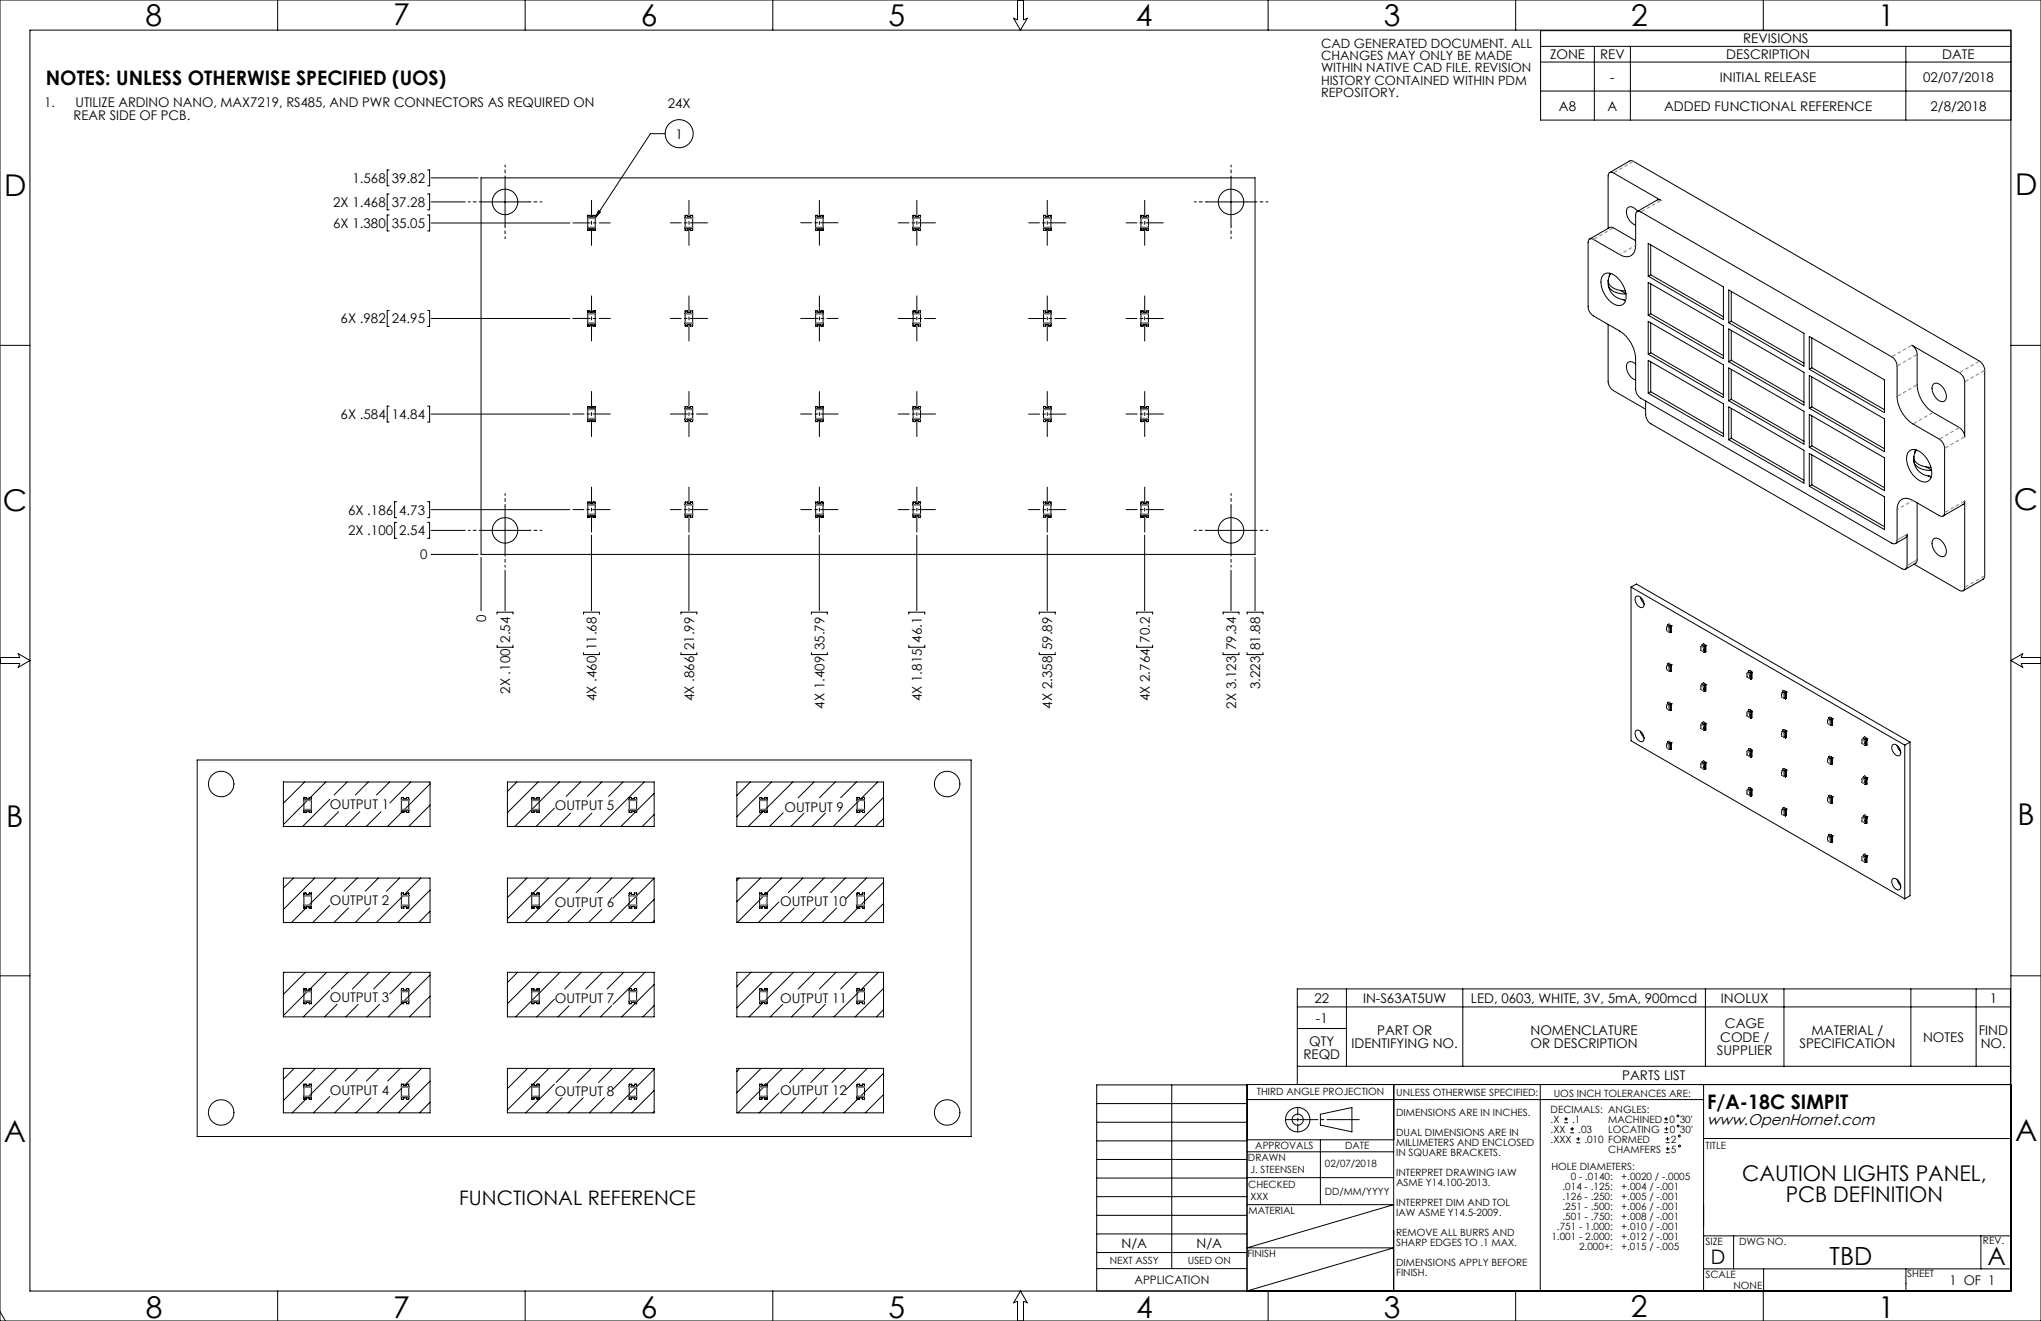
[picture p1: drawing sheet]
<svg xmlns="http://www.w3.org/2000/svg" width="864mm" height="559mm" viewBox="0 0 864 559" stroke-linecap="round" stroke-linejoin="round" font-family="sans-serif">
<defs><g id="words">
<g font-size="12.7">
<text x="61.6" y="10.9">8</text>
<text x="166.3" y="10.6">7</text>
<text x="271.1" y="10.9">6</text>
<text x="375.9" y="10.9">5</text>
<text x="480.7" y="10.9">4</text>
<text x="585.5" y="10.9">3</text>
<text x="690.2" y="10.8">2</text>
<text x="794.7" y="10.9">1</text>
<text x="1.7" y="83">D</text>
<text x="852.6" y="82.4">D</text>
<text x="852.2" y="215.7">C</text>
<text x="1.1" y="216.3">C</text>
<text x="2.7" y="349.7">B</text>
<text x="853.7" y="349.1">B</text>
<text x="1.6" y="483">A</text>
<text x="852.6" y="482.5">A</text>
<text x="61.7" y="557.6">8</text>
<text x="166.4" y="557.6">7</text>
<text x="271.2" y="557.6">6</text>
<text x="375.9" y="557.5">5</text>
<text x="480.7" y="557.6">4</text>
<text x="585.5" y="557.6">3</text>
<text x="690.1" y="557.2">2</text>
<text x="794.7" y="557.6">1</text>
</g>
<g font-size="10.6">
<text x="774.2" y="535.2">TBD</text>
<text x="840.9" y="535.3">A</text>
</g>
<g font-size="9.2">
<text x="737.2" y="499.5">CAUTION LIGHTS PANEL,</text>
<text x="755.6" y="508.6">PCB DEFINITION</text>
</g>
<g font-size="8.5">
<text x="19.4" y="35.8">NOTES: UNLESS OTHERWISE SPECIFIED (UOS)</text>
<text x="722.4" y="469.1">F/A-18C SIMPIT</text>
<text x="194.3" y="509.9">FUNCTIONAL REFERENCE</text>
<text x="723.9" y="534.7">D</text>
</g>
<text font-size="6.6" x="722.4" y="475.9">www.OpenHornet.com</text>
<g font-size="5.6">
<text x="737.6" y="18.4">REVISIONS</text>
<text x="655.9" y="25">ZONE</text>
<text x="677" y="25">REV</text>
<text x="730.4" y="25">DESCRIPTION</text>
<text x="821.8" y="25">DATE</text>
<text x="681.3" y="34.5">-</text>
<text x="727.7" y="34.5">INITIAL RELEASE</text>
<text x="813.7" y="34.5">02/07/2018</text>
<text x="18.9" y="45.1">1.</text>
<text x="31.9" y="45.1">UTILIZE ARDINO NANO, MAX7219, RS485, AND PWR CONNECTORS AS REQUIRED ON</text>
<text x="282.5" y="45.9">24X</text>
<text x="659.6" y="46.8">A8</text>
<text x="680.2" y="46.8">A</text>
<text x="704.1" y="46.8">ADDED FUNCTIONAL REFERENCE</text>
<text x="816.8" y="46.8">2/8/2018</text>
<text x="31.1" y="50.8">REAR SIDE OF PCB.</text>
<text x="285.8" y="58.6">1</text>
<text x="149.1" y="77.4">1.568</text>
<text x="165.8" y="77.4">39.82</text>
<text x="141" y="87.5">2X 1.468</text>
<text x="165.8" y="87.5">37.28</text>
<text x="141" y="96.4">6X 1.380</text>
<text x="165.8" y="96.4">35.05</text>
<text x="144.1" y="136.8">6X .982</text>
<text x="165.8" y="136.8">24.95</text>
<text x="144.1" y="177.3">6X .584</text>
<text x="165.8" y="177.3">14.84</text>
<text x="147.3" y="217.7">6X .186</text>
<text x="168.9" y="217.7">4.73</text>
<text x="147.3" y="226.5">2X .100</text>
<text x="168.9" y="226.5">2.54</text>
<text x="177.7" y="236.6">0</text>
<text x="205.7" y="263" transform="rotate(-90 205.7 263)">0</text>
<text x="215.9" y="271.8" transform="rotate(-90 215.9 271.8)">2.54</text>
<text x="252.4" y="275" transform="rotate(-90 252.4 275)">11.68</text>
<text x="293.7" y="275" transform="rotate(-90 293.7 275)">21.99</text>
<text x="348.8" y="275" transform="rotate(-90 348.8 275)">35.79</text>
<text x="390.1" y="271.8" transform="rotate(-90 390.1 271.8)">46.1</text>
<text x="445.3" y="275" transform="rotate(-90 445.3 275)">59.89</text>
<text x="486.5" y="271.8" transform="rotate(-90 486.5 271.8)">70.2</text>
<text x="523" y="275" transform="rotate(-90 523 275)">79.34</text>
<text x="533.2" y="275" transform="rotate(-90 533.2 275)">81.88</text>
<text x="215.9" y="293.5" transform="rotate(-90 215.9 293.5)">2X .100</text>
<text x="533.2" y="291.6" transform="rotate(-90 533.2 291.6)">3.223</text>
<text x="252.4" y="296.6" transform="rotate(-90 252.4 296.6)">4X .460</text>
<text x="293.7" y="296.6" transform="rotate(-90 293.7 296.6)">4X .866</text>
<text x="348.8" y="299.7" transform="rotate(-90 348.8 299.7)">4X 1.409</text>
<text x="390.1" y="296.6" transform="rotate(-90 390.1 296.6)">4X 1.815</text>
<text x="445.3" y="299.7" transform="rotate(-90 445.3 299.7)">4X 2.358</text>
<text x="486.5" y="296.6" transform="rotate(-90 486.5 296.6)">4X 2.764</text>
<text x="523" y="299.7" transform="rotate(-90 523 299.7)">2X 3.123</text>
<text x="139.5" y="342.3">OUTPUT 1</text>
<text x="234.8" y="342.8">OUTPUT 5</text>
<text x="332" y="343.3">OUTPUT 9</text>
<text x="139.5" y="383">OUTPUT 2</text>
<text x="234.8" y="383.5">OUTPUT 6</text>
<text x="330.1" y="383.2">OUTPUT 10</text>
<text x="139.5" y="423.8">OUTPUT 3</text>
<text x="234.8" y="424.3">OUTPUT 7</text>
<text x="330.1" y="424.1">OUTPUT 11</text>
<text x="556.2" y="424.2">22</text>
<text x="576.7" y="424.2">IN-S63AT5UW</text>
<text x="622.4" y="424.2">LED, 0603, WHITE, 3V, 5mA, 900mcd</text>
<text x="728.2" y="424.2">INOLUX</text>
<text x="841.9" y="424.2">1</text>
<text x="556.8" y="432.6">-1</text>
<text x="582.7" y="437.8">PART OR</text>
<text x="647.6" y="437.8">NOMENCLATURE</text>
<text x="729.9" y="435">CAGE</text>
<text x="766.5" y="437.8">MATERIAL /</text>
<text x="837.2" y="437.8">FIND</text>
<text x="554" y="442.4">QTY</text>
<text x="571.8" y="443.4">IDENTIFYING NO.</text>
<text x="647.6" y="443.4">OR DESCRIPTION</text>
<text x="727.8" y="440.6">CODE /</text>
<text x="761.4" y="443.4">SPECIFICATION</text>
<text x="813.7" y="440.6">NOTES</text>
<text x="838.1" y="443.4">NO.</text>
<text x="551.5" y="448">REQD</text>
<text x="726.5" y="446.3">SUPPLIER</text>
<text x="686.4" y="457">PARTS LIST</text>
<text x="139.5" y="463.2">OUTPUT 4</text>
<text x="234.8" y="463.7">OUTPUT 8</text>
<text x="330.1" y="463.4">OUTPUT 12</text>
<text x="474.5" y="528">N/A</text>
<text x="506.3" y="528">N/A</text>
<text x="824.9" y="543.4">1 OF 1</text>
</g>
<g font-size="5.4">
<text x="559" y="20.1">CAD GENERATED DOCUMENT. ALL</text>
<text x="559" y="25.4">CHANGES MAY ONLY BE MADE</text>
<text x="559" y="30.6">WITHIN NATIVE CAD FILE. REVISION</text>
<text x="559" y="35.9">HISTORY CONTAINED WITHIN PDM</text>
<text x="559" y="41.1">REPOSITORY.</text>
</g>
<text font-size="4.9" x="480" y="543.2">APPLICATION</text>
<g font-size="4.2">
<text x="531.8" y="463.4">THIRD ANGLE PROJECTION</text>
<text x="590.8" y="463.6">UNLESS OTHERWISE SPECIFIED:</text>
<text x="657.4" y="463.9">UOS INCH TOLERANCES ARE:</text>
<text x="590.8" y="472.1">DIMENSIONS ARE IN INCHES.</text>
<text x="656.1" y="470.7">DECIMALS: ANGLES:</text>
<text x="656.1" y="474.9">.X</text>
<text x="656.1" y="479.2">.XX</text>
<text x="665.2" y="474.9">.1</text>
<text x="667.8" y="479.2">.03</text>
<text x="680.5" y="479.1">LOCATING</text>
<text x="680.5" y="474.9">MACHINED</text>
<text x="706.4" y="474.9">0</text>
<text x="706.5" y="479.1">0</text>
<text x="710.7" y="474.9">30'</text>
<text x="710.8" y="479.1">30'</text>
<text x="531.1" y="486">APPROVALS</text>
<text x="569.2" y="486">DATE</text>
<text x="590.8" y="480.6">DUAL DIMENSIONS ARE IN</text>
<text x="590.8" y="484.8">MILLIMETERS AND ENCLOSED</text>
<text x="656.1" y="483.4">.XXX</text>
<text x="670.4" y="483.4">.010 FORMED</text>
<text x="707" y="483.3">2</text>
<text x="721.6" y="485.9">TITLE</text>
<text x="528" y="491.2">DRAWN</text>
<text x="590.8" y="489">IN SQUARE BRACKETS.</text>
<text x="680.5" y="487.6">CHAMFERS</text>
<text x="707" y="487.6">5</text>
<text x="529.2" y="496.2">J. STEENSEN</text>
<text x="560.6" y="493.7">02/07/2018</text>
<text x="590.8" y="497.5">INTERPRET DRAWING IAW</text>
<text x="656.4" y="494.8">HOLE DIAMETERS:</text>
<text x="528.2" y="502.7">CHECKED</text>
<text x="590.8" y="501.7">ASME Y14.100-2013.</text>
<text x="661.1" y="503.2">.014 - .125:</text>
<text x="664.6" y="499">0 - .0140:</text>
<text x="686" y="499">+.0020 / -.0005</text>
<text x="686" y="503.2">+.004 / -.001</text>
<text x="529.2" y="507.7">XXX</text>
<text x="560.6" y="505.4">DD/MM/YYYY</text>
<text x="661.1" y="507.5">.126 - .250:</text>
<text x="686" y="507.5">+.005 / -.001</text>
<text x="528.3" y="513.4">MATERIAL</text>
<text x="590.8" y="510.2">INTERPRET DIM AND TOL</text>
<text x="590.8" y="514.4">IAW ASME Y14.5-2009.</text>
<text x="661.1" y="511.7">.251 - .500:</text>
<text x="661.1" y="515.9">.501 - .750:</text>
<text x="686" y="511.7">+.006 / -.001</text>
<text x="686" y="515.9">+.008 / -.001</text>
<text x="658.8" y="520.2">.751 - 1.000:</text>
<text x="686" y="520.2">+.010 / -.001</text>
<text x="590.8" y="522.9">REMOVE ALL BURRS AND</text>
<text x="590.8" y="527.1">SHARP EDGES TO .1 MAX.</text>
<text x="656.4" y="524.4">1.001 - 2.000:</text>
<text x="686" y="524.4">+.012 / -.001</text>
<text x="721.6" y="526.5">SIZE</text>
<text x="735.8" y="526.5">DWG NO.</text>
<text x="839" y="526.4">REV.</text>
<text x="527.8" y="531.8">FINISH</text>
<text x="668.2" y="528.6">2.000+:</text>
<text x="686" y="528.6">+.015 / -.005</text>
<text x="469.5" y="534.8">NEXT ASSY</text>
<text x="502.6" y="534.8">USED ON</text>
<text x="590.8" y="535.6">DIMENSIONS APPLY BEFORE</text>
<text x="590.8" y="539.8">FINISH.</text>
<text x="721.6" y="540.5">SCALE</text>
<text x="733.5" y="545.3">NONE</text>
<text x="807" y="540.3">SHEET</text>
</g>
</g></defs>
<g fill="none" stroke="#000" stroke-width=".42">
<path d="M0 0h863.6v558.8h-863.6zM12.7 12.7h838.2v533.4h-838.2zM117.5 0v12.7M222.2 0v12.7M327 0v12.7M430.5 0v8.4l-1.7-.7 3 5 2.9-5-1.6 .7v-8.4M536.6 0v12.7M641.3 0v12.7M651.9 19.6h199M674.6 19.6v31.2M689.9 19.6v31.2M746.1 0v12.7"/>
<path d="M806.4 19.6v31.2M850.9 13h-199v37.8h199M651.9 38.5h199M651.9 26.2h199M281.4 56.6h-6.2l-23.4 35.6M164.7 71.9h-.9v6.7h.9M180.9 71.9h.9v6.7h-.9M182.4 75.2h19.9M203.6 75.2h327.4v159.3h-327.4zM213.7 75.2v20.4M520.9 75.2v20.4M681.1 73l8.5-4.9 .7-.2 .9 .4 146.4 84.5a4.9 4.9 0 0 1 2.2 3.8v87.4l-.6 1-8.5 4.9"/>
<path d="M164.7 82.1h-.9v6.7h.9M164.7 90.9h-.9v6.8h.9M180.9 82.1h.9v6.7h-.9M180.9 90.9h.9v6.8h-.9M182.4 85.4h14.5M182.4 94.3h58.7M203.6 85.4h20.3M248.7 92.2v5.3h.9M248.7 96.4h3.1M248.7 92.1h3.1M249.5 91.1a.74 .74 0 0 0 .8 .7 .74 .74 0 0 0 .7-.7M249.5 97.5a.74 .74 0 0 1 .8-.8 .74 .74 0 0 1 .7 .8"/>
<path d="M249.6 91.1a.71 .71 0 0 0 .7 .7 .71 .71 0 0 0 .7-.7M249.6 97.5a.71 .71 0 0 1 .7-.8 .71 .71 0 0 1 .7 .8M249.6 97.5h.1M249.6 91.1h-.9v1.1M249.6 91.1h.1M251 97.5h.1M251 91.1h.8v1.1M251 91.1h.1M251.8 91.1v1M251.8 96.5v1M251.8 92.2v5.3h-.8M253.2 89.1l.9 .6-2.3 2.5z"/>
<path d="M289.9 92.2v5.3h.9M289.9 96.4h3.2M289.9 92.1h3.2M290.8 91.1a.74 .74 0 0 0 .7 .7 .74 .74 0 0 0 .7-.7M290.8 97.5a.74 .74 0 0 1 .7-.8 .74 .74 0 0 1 .7 .8M290.8 91.1a.71 .71 0 0 0 .7 .7 .71 .71 0 0 0 .7-.7M290.8 97.5a.71 .71 0 0 1 .7-.8 .71 .71 0 0 1 .7 .8M290.8 97.5h.1M290.8 91.1h-.8l-.1 1.1M290.8 91.1h.1M292.2 97.5h.1M292.2 91.1h.9v1.1"/>
<path d="M292.2 91.1h.1M293 91.1v1M293 96.5v1M293.1 92.2v5.3h-.9M345.1 92.2v5.3h.9M345.1 96.4h3.2M345.1 92.1h3.2M346 91.1a.72 .72 0 0 0 .7 .7 .72 .72 0 0 0 .7-.7M346 97.5a.72 .72 0 0 1 .7-.8 .72 .72 0 0 1 .7 .8M346 97.5h.1M346 91.1h-.8l-.1 1.1M346 91.1h.1"/>
<path d="M347.4 97.5h.1M347.4 91.1h.8l.1 1.1M347.4 91.1h.1M348.3 92.2v5.3h-.9M386.4 92.2v5.3h.8M386.4 96.4h3.1M386.4 92.1h3.1M386.4 91.1v1M386.4 96.5v1M387.2 97.5a.74 .74 0 0 1 .7-.8 .74 .74 0 0 1 .8 .8M387.2 91.1a.74 .74 0 0 0 .7 .7 .74 .74 0 0 0 .8-.7M387.2 91.1a.71 .71 0 0 0 .7 .7 .71 .71 0 0 0 .7-.7"/>
<path d="M387.2 97.5a.71 .71 0 0 1 .7-.8 .71 .71 0 0 1 .7 .8M387.2 97.5h.1M387.2 91.1h-.8v1.1M387.2 91.1h.1M388.6 97.5h.1M388.6 91.1h.9v1.1M388.6 91.1h.1M389.4 91.1v1M389.4 96.5v1M389.5 92.2v5.3h-.9M441.5 92.2v5.3h.9M441.5 96.4h3.2"/>
<path d="M441.5 92.1h3.2M442.4 91.1a.72 .72 0 0 0 .7 .7 .72 .72 0 0 0 .7-.7M442.4 97.5a.72 .72 0 0 1 .7-.8 .72 .72 0 0 1 .7 .8M442.4 97.5h.1M442.4 91.1h-.8l-.1 1.1M442.4 91.1h.1M443.8 97.5h.1M443.8 91.1h.9v1.1M443.8 91.1h.1M444.6 91.1v1M444.6 96.5v1M444.7 92.2v5.3h-.9"/>
<path d="M482.8 92.2v5.3h.8M482.8 96.4h3.1M482.8 92.1h3.1M483.6 97.5a.74 .74 0 0 1 .7-.8 .74 .74 0 0 1 .8 .8M483.6 91.1a.74 .74 0 0 0 .7 .7 .74 .74 0 0 0 .8-.7M483.6 91.1a.72 .72 0 0 0 .7 .7 .72 .72 0 0 0 .8-.7M483.6 97.5a.72 .72 0 0 1 .7-.8 .72 .72 0 0 1 .8 .8M483.6 97.5h.1M483.6 91.1h-.8v1.1M483.6 91.1h.1M485.1 97.5h.1M485.1 91.1h.8v1.1"/>
<path d="M485.1 91.1h.1M485.9 91.1v1M485.9 96.5v1M485.9 92.2v5.3h-.8M510.7 85.4h20.3M692.7 89.5l8.5-4.9 .8-.1 .8 .3-20.1-11.6a1.37 1.37 0 0 0-1.6-.2 1.37 1.37 0 0 0-.7 1.4v22.2M692.9 89.4a2.81 2.81 0 0 0-4.4-1.2 5.9 5.9 0 0 0 3.6 7M672.3 101.4l.7-.4 .8 .1 11.5 6.6a4.1 4.1 0 0 0 4.8 .5 4.1 4.1 0 0 0 2-4.4v-12.9a1.34 1.34 0 0 1 .6-1.4 1.34 1.34 0 0 1 1.6 .2l106.2 61.3a4.9 4.9 0 0 1 2.2 3.8v12.9a15 15 0 0 0 6.7 11.7l11.2 6.4a5.1 5.1 0 0 1 2.2 3.9v27.2a1.37 1.37 0 0 1-.7 1.4 1.37 1.37 0 0 1-1.5-.2l-11.2-6.4a4.1 4.1 0 0 0-4.7-.5 4.1 4.1 0 0 0-2 4.4v12.9a1.39 1.39 0 0 1-.7 1.4 1.39 1.39 0 0 1-1.5-.1l-106.2-61.3a4.9 4.9 0 0 1-2.2-3.9v-12.9a15 15 0 0 0-6.8-11.6l-11.1-6.5a4.8 4.8 0 0 1-2.2-3.8v-27.2zM672.6 101.1l8.5-4.9 .7-.1 10.3 5.7M678.6 116.1a4.5 4.5 0 0 1 6 1.6 9.6 9.6 0 0 1 2.8 10.4 3.6 3.6 0 0 1-5.6-.2 10.7 10.7 0 0 1-4.1-10.5zM680.5 118.5a4.2 4.2 0 0 0 3.7 4l3.5 .5M680.5 118.5v1.4"/>
<path d="M680.5 119.9a4.2 4.2 0 0 0 3.7 4l3.8 .5M680.5 119.9l.2 .1M681.1 115.6l-.2 1.4M681.5 115.7l-1 2.9M697.4 103l31.8 18.4v13.8l-31.8-18.4zM697.4 119.5l31.8 18.3v13.9l-31.8-18.3zM698.5 116.2l-1.1 .6M698.5 116.2l30.7 17.8M698.5 103.6v12.6M164.7 131.3h-.9v6.8h.9M180.9 131.3h.9v6.8h-.9M182.4 134.7h58.7"/>
<path d="M248.7 136.8v1.1h.9M248.7 136.9h3.1M248.7 132.5h3.1M248.7 131.6h.1M249.5 137.9a.74 .74 0 0 1 .8-.7 .74 .74 0 0 1 .7 .7M249.5 131.6a.74 .74 0 0 0 .8 .7 .74 .74 0 0 0 .7-.7M249.6 131.6l-.9-.1v5.3M249.6 131.6a.71 .71 0 0 0 .7 .7 .71 .71 0 0 0 .7-.8h.8v1M249.6 137.9a.71 .71 0 0 1 .7-.7 .71 .71 0 0 1 .7 .7M249.6 137.9h.1M251 137.9h.1M251.8 131.6v5.2"/>
<path d="M251.8 136.9v1M251.8 136.8v1.1h-.8M289.9 136.9h3.2M289.9 132.5h3.2M289.9 136.8l.1 1.1h.8M289.9 131.6h.1M290.8 137.9a.74 .74 0 0 1 .7-.7 .74 .74 0 0 1 .7 .7M290.8 131.6a.74 .74 0 0 0 .7 .7 .74 .74 0 0 0 .7-.7M290.8 131.6l-.8-.1-.1 5.3M290.8 131.6a.71 .71 0 0 0 .7 .7 .71 .71 0 0 0 .7-.8h.8v1M290.8 137.9a.71 .71 0 0 1 .7-.7 .71 .71 0 0 1 .7 .7M290.8 137.9h.1"/>
<path d="M292.2 137.9h.1M293 131.6l.1 5.2M293 136.9v1M293.1 136.8v1.1h-.9M345.1 136.9h3.2M345.1 132.5h3.2M345.1 136.8l.1 1.1h.8M345.1 131.6h.1M346 131.6l-.8-.1-.1 5.3M346 131.6a.72 .72 0 0 0 .7 .7 .72 .72 0 0 0 .7-.7M346 137.9a.72 .72 0 0 1 .7-.7 .72 .72 0 0 1 .7 .7M346 137.9h.1"/>
<path d="M347.4 131.6l.8-.1 .1 5.3M347.4 137.9h.1M348.2 131.6h.1M348.3 136.8l-.1 1.1h-.8M386.4 136.8v1.1h.8M386.4 136.9h3.1M386.4 132.5h3.1M386.4 131.6v5.2M386.4 136.9v1M387.2 137.9a.74 .74 0 0 1 .7-.7 .74 .74 0 0 1 .8 .7M387.2 131.6a.74 .74 0 0 0 .7 .7 .74 .74 0 0 0 .8-.7M387.2 131.6a.71 .71 0 0 0 .7 .7 .71 .71 0 0 0 .7-.7"/>
<path d="M387.2 137.9a.71 .71 0 0 1 .7-.7 .71 .71 0 0 1 .7 .7M387.2 131.6l-.8-.1v1M387.2 137.9h.1M388.6 131.6l.8-.1v1M388.6 137.9h.1M389.4 131.6l.1 5.2M389.4 136.9v1M389.5 136.8v1.1h-.9M441.5 136.9h3.2M441.5 132.5h3.2M441.5 136.8l.1 1.1h.8M441.5 131.6h.1"/>
<path d="M442.4 131.6l-.8-.1-.1 5.3M442.4 131.6a.72 .72 0 0 0 .7 .7 .72 .72 0 0 0 .7-.7M442.4 137.9a.72 .72 0 0 1 .7-.7 .72 .72 0 0 1 .7 .7M442.4 137.9h.1M443.8 131.6l.8-.1v1M443.8 137.9h.1M444.6 131.6l.1 5.2M444.6 136.9v1M444.7 136.8v1.1h-.9M482.8 136.9h3.1M482.8 132.5h3.1M482.8 136.8v1.1h.8"/>
<path d="M482.8 131.6h.1M483.6 137.9a.74 .74 0 0 1 .7-.7 .74 .74 0 0 1 .8 .7M483.6 131.6a.74 .74 0 0 0 .7 .7 .74 .74 0 0 0 .8-.7M483.6 131.6l-.8-.1v5.3M483.6 131.6a.72 .72 0 0 0 .7 .7 .72 .72 0 0 0 .8-.7M483.6 137.9a.72 .72 0 0 1 .7-.7 .72 .72 0 0 1 .8 .7M483.6 137.9h.1M485.1 131.6l.8-.1v1M485.1 137.9h.1M485.9 131.6v5.2M485.9 136.9v1M485.9 136.8v1.1h-.8"/>
<path d="M680.4 137.2v24.2a5.1 5.1 0 0 0 2.3 3.8l13.6 7.9M680.5 120.6a7.2 7.2 0 0 0 7.1 6.2M685.7 122.9l2.3 1.3M686.5 126.7l1.3 .5M697.4 136l31.8 18.3v13.9l-31.8-18.4zM698.5 132.7l30.7 17.8M698.5 132.7l-1.1 .7M698.5 120.1v12.6M698.5 136.6v12.6M731.5 122.7l31.8 18.3v13.9l-31.8-18.4zM731.5 139.1l31.8 18.4v13.9l-31.8-18.4zM732.5 135.9l30.8 17.7"/>
<path d="M732.5 135.9l-1 .6M732.5 123.3v12.6M732.5 139.8v12.6M0 146.1h12.7M692.1 154a2.15 2.15 0 0 0-2.9-.9 2.15 2.15 0 0 0-.9 2.9l.6 1.8 1.1 1.6 2.1 1.4M697.4 152.4l31.8 18.4v13.9l-31.8-18.4zM698.5 153.1v12.6M698.5 149.2l-1.1 .6M698.5 149.2l30.7 17.8M731.5 155.6l31.8 18.4v13.9l-31.8-18.4zM732.5 152.4l30.8 17.7M732.5 152.4l-1 .6"/>
<path d="M732.5 156.2v12.7M765.6 142.3l31.8 18.4v13.9l-31.8-18.4zM765.6 158.8l31.8 18.4v13.9l-31.8-18.4zM766.6 155.6l-1 .6M766.6 155.6l30.8 17.7M766.6 142.9v12.7M766.6 159.4v12.7M809 146.1l20.1 11.6a4.9 4.9 0 0 1 2.2 3.8v23.3a5.1 5.1 0 0 0-2.2-3.9l-11.2-6.5a14.8 14.8 0 0 1-6.7-11.6v-12.9a4.8 4.8 0 0 0-2.2-3.8zM850.9 146.1h12.7M164.7 171.8h-.9v6.7h.9M180.9 171.8h.9v6.7h-.9M182.4 175.2h58.7"/>
<path d="M248.7 177.3v1.1h.9M248.7 177.3h3.1M248.7 173h3.1M248.7 172h.1M249.5 178.3a.74 .74 0 0 1 .8-.7 .74 .74 0 0 1 .7 .7M249.5 172a.74 .74 0 0 0 .8 .7 .74 .74 0 0 0 .7-.7M249.6 172l-.9-.1v5.4M249.6 172a.71 .71 0 0 0 .7 .7 .71 .71 0 0 0 .7-.8h.8v1.1M249.6 178.3a.71 .71 0 0 1 .7-.7 .71 .71 0 0 1 .7 .7M249.6 178.3v.1M251 178.3v.1M251.8 172v5.3"/>
<path d="M251.8 177.3v1.1M251.8 177.3v1l-.8 .1M289.9 177.3l.1 1.1h.8M289.9 177.3h3.2M289.9 173h3.2M289.9 172h.1M290.8 178.3a.74 .74 0 0 1 .7-.7 .74 .74 0 0 1 .7 .7M290.8 172a.74 .74 0 0 0 .7 .7 .74 .74 0 0 0 .7-.7M290.8 172l-.8-.1-.1 5.4M290.8 172a.71 .71 0 0 0 .7 .7 .71 .71 0 0 0 .7-.8h.8v1.1M290.8 178.3a.71 .71 0 0 1 .7-.7 .71 .71 0 0 1 .7 .7M290.8 178.3v.1"/>
<path d="M292.2 178.3v.1M293 172l.1 5.3M293 177.3v1.1M293.1 177.3v1l-.9 .1M345.1 177.3l.1 1.1h.8M345.1 177.3h3.2M345.1 173h3.2M345.1 172h.1M346 172l-.8-.1-.1 5.4M346 172a.72 .72 0 0 0 .7 .7 .72 .72 0 0 0 .7-.7M346 178.3a.72 .72 0 0 1 .7-.7 .72 .72 0 0 1 .7 .7M346 178.3v.1"/>
<path d="M347.4 172l.8-.1 .1 5.4M347.4 178.3v.1M348.2 172h.1M348.3 177.3l-.1 1.1h-.8M386.4 177.3v1l.8 .1M386.4 177.3h3.1M386.4 173h3.1M386.4 172v5.3M386.4 177.3v1.1M387.2 178.3a.74 .74 0 0 1 .7-.7 .74 .74 0 0 1 .8 .7M387.2 172a.74 .74 0 0 0 .7 .7 .74 .74 0 0 0 .8-.7M387.2 172a.71 .71 0 0 0 .7 .7 .71 .71 0 0 0 .7-.7"/>
<path d="M387.2 178.3a.71 .71 0 0 1 .7-.7 .71 .71 0 0 1 .7 .7M387.2 172l-.8-.1v1.1M387.2 178.3v.1M388.6 172l.8-.1v1.1M388.6 178.3v.1M389.4 172l.1 5.3M389.4 177.3v1.1M389.5 177.3v1l-.9 .1M441.5 177.3h3.2M441.5 173h3.2M441.5 177.3l.1 1.1h.8M441.5 172h.1"/>
<path d="M442.4 172l-.8-.1-.1 5.4M442.4 172a.72 .72 0 0 0 .7 .7 .72 .72 0 0 0 .7-.7M442.4 178.3a.72 .72 0 0 1 .7-.7 .72 .72 0 0 1 .7 .7M442.4 178.3v.1M443.8 172l.8-.1v1.1M443.8 178.3v.1M444.6 172l.1 5.3M444.6 177.3v1.1M444.7 177.3v1l-.9 .1M482.8 177.3v1.1h.8M482.8 177.3h3.1M482.8 173h3.1"/>
<path d="M482.8 172h.1M483.6 178.3a.74 .74 0 0 1 .7-.7 .74 .74 0 0 1 .8 .7M483.6 172a.74 .74 0 0 0 .7 .7 .74 .74 0 0 0 .8-.7M483.6 172l-.8-.1v5.4M483.6 172a.72 .72 0 0 0 .7 .7 .72 .72 0 0 0 .8-.7M483.6 178.3a.72 .72 0 0 1 .7-.7 .72 .72 0 0 1 .8 .7M483.6 178.3v.1M485.1 172l.8-.1v1.1M485.1 178.3v.1M485.9 172v5.3M485.9 177.3v1.1M485.9 177.3v1l-.8 .1"/>
<path d="M696.3 169.6v5.8a4.9 4.9 0 0 0 2.3 3.9l106.1 61.3a1.34 1.34 0 0 0 1.6 .1 1.34 1.34 0 0 0 .6-1.4v-13.3l-.6 1.5-4.3 2.4M698.5 165.7l30.7 17.7M698.5 165.7l-1.1 .6M731.5 172.1l31.8 18.4v13.9l-31.8-18.4zM732.5 168.9l30.8 17.8M732.5 172.8v12.6M732.5 168.9l-1 .6M765.6 175.3l31.8 18.4v13.9l-31.8-18.4zM766.6 172.1l-1 .6M766.6 172.1l30.8 17.7M766.6 175.9v12.7M818.2 162.4a3.4 3.4 0 0 1 4.4 2.2l.5 .9a2.9 2.9 0 0 1-1.1 4.4 5.7 5.7 0 0 1-4.2-7.1z"/>
<path d="M732.5 185.4l30.8 17.7M732.5 185.4l-1 .6M765.6 191.8l31.8 18.4v13.8l-31.8-18.3zM766.6 192.4v12.7M766.6 188.6l-1 .6M766.6 188.6l30.8 17.7M808 190.7a5.3 5.3 0 0 1 6.7 2.6 9.2 9.2 0 0 1 2 9.5 3.6 3.6 0 0 1-5.6-.2 10.8 10.8 0 0 1-4.1-10.6zM809.8 195.2a7.2 7.2 0 0 0 7.1 6.2M809.8 194.5v-1.3a4.1 4.1 0 0 0 3.7 4l3.5 .5M809.8 194.5a4.2 4.2 0 0 0 3.7 4l3.8 .5M809.8 194.5l.2 .2M810.4 190.2l-.2 1.4"/>
<path d="M810.9 190.4l-1.1 2.8M815 197.5l2.3 1.3M167.8 212.2h-.8v6.8h.8M180.9 212.2h.9v6.8h-.9M182.4 215.6h58.7M213.7 214.2v20.3M248.7 217.8h3.1M248.7 213.4h3.1M249.5 218.8a.74 .74 0 0 1 .8-.8 .74 .74 0 0 1 .7 .8M249.5 212.4a.74 .74 0 0 0 .8 .8 .74 .74 0 0 0 .7-.8M249.6 212.4h-.9v6.4h.9M249.6 212.4h.1"/>
<path d="M249.6 212.4a.71 .71 0 0 0 .7 .7 .71 .71 0 0 0 .7-.7M249.6 218.8a.71 .71 0 0 1 .7-.7 .71 .71 0 0 1 .7 .7M249.6 218.8h.1M251 212.4h.8v6.4h-.8M251 212.4h.1M251 218.8h.1M251.8 212.4v1M251.8 217.8v1M289.9 217.8h3.2M289.9 213.4h3.2M290.8 212.4a.74 .74 0 0 0 .7 .8 .74 .74 0 0 0 .7-.8M290.8 218.8a.74 .74 0 0 1 .7-.8 .74 .74 0 0 1 .7 .8"/>
<path d="M290.8 212.4h-.9l.1 6.4h.8M290.8 212.4h.1M290.8 212.4a.71 .71 0 0 0 .7 .7 .71 .71 0 0 0 .7-.7M290.8 218.8a.71 .71 0 0 1 .7-.7 .71 .71 0 0 1 .7 .7M290.8 218.8h.1M292.2 212.4h.9v6.4h-.9M292.2 212.4h.1M292.2 218.8h.1M293 212.4v1M293 217.8v1M345.1 217.8h3.2M345.1 213.4h3.2"/>
<path d="M346 212.4h-.9l.1 6.4h.8M346 212.4h.1M346 212.4a.72 .72 0 0 0 .7 .7 .72 .72 0 0 0 .7-.7M346 218.8a.72 .72 0 0 1 .7-.7 .72 .72 0 0 1 .7 .7M346 218.8a.72 .72 0 0 1 .7-.8 .72 .72 0 0 1 .7 .8M346 212.4a.72 .72 0 0 0 .7 .8 .72 .72 0 0 0 .7-.8M346 218.8h.1M347.4 212.4h.8l.1 1.1-.1 5.3h-.8M347.4 212.4h.1M347.4 218.8h.1M386.4 217.8h3.1M386.4 213.4h3.1"/>
<path d="M386.4 212.4v1M386.4 217.8v1M387.2 218.8a.74 .74 0 0 1 .7-.8 .74 .74 0 0 1 .8 .8M387.2 212.4a.74 .74 0 0 0 .7 .8 .74 .74 0 0 0 .8-.8M387.2 212.4h-.8v6.4h.8M387.2 212.4h.1M387.2 212.4a.71 .71 0 0 0 .7 .7 .71 .71 0 0 0 .7-.7M387.2 218.8a.71 .71 0 0 1 .7-.7 .71 .71 0 0 1 .7 .7M387.2 218.8h.1M388.6 212.4h.9v6.4h-.9M388.6 212.4h.1M388.6 218.8h.1"/>
<path d="M389.4 212.4v1M389.4 217.8v1M441.5 217.8h3.2M441.5 213.4h3.2M442.4 212.4h-.9l.1 6.4h.8M442.4 212.4h.1M442.4 212.4a.72 .72 0 0 0 .7 .7 .72 .72 0 0 0 .7-.7M442.4 218.8a.72 .72 0 0 1 .7-.7 .72 .72 0 0 1 .7 .7M442.4 218.8a.72 .72 0 0 1 .7-.8 .72 .72 0 0 1 .7 .8M442.4 212.4a.72 .72 0 0 0 .7 .8 .72 .72 0 0 0 .7-.8M442.4 218.8h.1M443.8 212.4h.9v6.4h-.9"/>
<path d="M443.8 212.4h.1M443.8 218.8h.1M444.6 212.4v1M444.6 217.8v1M482.8 217.8h3.1M482.8 213.4h3.1M483.6 218.8a.74 .74 0 0 1 .7-.8 .74 .74 0 0 1 .8 .8M483.6 212.4a.74 .74 0 0 0 .7 .8 .74 .74 0 0 0 .8-.8M483.6 212.4h-.8v6.4h.8M483.6 212.4h.1M483.6 212.4a.72 .72 0 0 0 .7 .7 .72 .72 0 0 0 .8-.7M483.6 218.8a.72 .72 0 0 1 .7-.7 .72 .72 0 0 1 .8 .7"/>
<path d="M483.6 218.8h.1M485.1 212.4h.8v6.4h-.8M485.1 212.4h.1M485.1 218.8h.1M485.9 212.4v1M485.9 217.8v1M520.9 214.2v20.3M766.6 205.1l-1 .6M766.6 205.1l30.8 17.7M811.2 212.7l-.1 24.6-.6 1-4.2 2.4M815.8 201.3l1.3 .5M822.1 218.3l8.6-4.9 .6-1.5v36.5a1.37 1.37 0 0 1-.6 1.5 1.37 1.37 0 0 1-1.6-.2l-19.2-11"/>
<path d="M167.8 221h-.8v6.7h.8M180.9 221h.9v6.7h-.9M182.4 224.4h14.5M182.4 234.5h19.9M203.6 224.4h20.3M203.6 235.8v22.5M250.3 226.4v31.9M291.5 226.4v31.9M346.7 226.4v31.9M387.9 226.4v31.9M443.1 226.4v31.9M484.3 226.4v31.9"/>
<path d="M510.7 224.4h20.3M531 235.8v22.5M818.2 227.9a3.4 3.4 0 0 1 4.4 2.3l.5 .9a2.92 2.92 0 0 1-1.1 4.4 5.7 5.7 0 0 1-4.2-7.1zM210.3 259.8v-.8h6.8v.8M213.7 241.2v17.1M246.9 259.8v-.8h6.7v.8M288.1 259.8v-.8h6.8v.8M343.3 259.8v-.8h6.8v.8M384.6 259.8v-.8h6.7v.8M439.7 259.8v-.8h6.8v.8M481 259.8v-.8h6.7v.8M517.5 259.8v-.8h6.7v.8"/>
<path d="M520.9 241.2v17.1M527.7 259.8v-.8h6.7v.8M690.1 248.4v65l115.9 66.8M690.1 248.4l115.9 66.8M690.1 248.4l2.3-1.3 115.8 66.8M692 252.6l.3-.3a3.2 3.2 0 0 1 3.3 3.9 1.35 1.35 0 0 1-1.2 .9 1.35 1.35 0 0 1-1.3-.8l-1.1-1.7-.2-1.1zM694.1 252.6l.4 1.3 1.1 1.3M0 278.1h8.3l-.7-1.6 5.1 2.9-5.1 3 .7-1.7h-8.3M210.3 272.9v.9h6.8v-.9M246.9 276v.9h6.7v-.9M288.1 276v.9h6.8v-.9M343.3 276v.9h6.8v-.9"/>
<path d="M384.6 272.9v.9h6.7v-.9M439.7 276v.9h6.8v-.9M481 272.9v.9h6.7v-.9M517.5 276v.9h6.7v-.9M527.7 276v.9h6.7v-.9M705.7 264.7l-.6 .4v1.6l1.2 .7M705.7 264.7h.1M705.7 264.7l1.1 .6M706 264.5l.3 .4 .2-.1M706 264.4l.2 .5 .3-.1M706 264.4v.1M706.1 264.1h.1"/>
<path d="M706.1 264.1l-.4 .2v.4M706.4 264.2l.2 .5M706.4 264.2l.3 .5M706.4 264.2h.1M706.4 264.2l-.7 .1 .3 .1M706.4 264.2l-.4 .2M706.5 264.8h.1M706.5 267.3h.1M706.5 264.8l.3 .1M706.5 267.3l.3 .2M706.8 265.3h.1M706.8 267.5h.1"/>
<path d="M706.8 264.9v2.6M706.8 265.3l-.6 .5 .1 1.6M706.8 267.1l-.5 .3M707.2 264.7h.1M707.2 264.7v2.6l-.4 .2M707.2 264.7l-.4 .2M707.2 264.7l-.7 .1M720.3 273.1l-.6 .4v1.6l1.1 .7M720.3 273.1h.1M720.3 272.7v.4M720.3 272.7h.1M720.3 272.7l.3 .2"/>
<path d="M720.3 273.1l1.1 .7M720.6 272.9h.1M720.6 272.9l.2 .4 .3-.1M720.7 272.5h.1M720.7 272.5l.3 .1M720.7 272.5l-.4 .2M721 272.6l.2 .5M721 272.6l.3 .5M721 272.6h.1M721 272.6l-.4 .3M721.1 273.2h.1M721.1 275.8h.1"/>
<path d="M721.1 273.2l.3 .1M721.1 275.8l.3 .1M721.4 273.8l-.6 .4v1.5l.6-.2M721.4 273.3v.5M721.4 275.6v.3M721.4 275.9h.1M721.4 273.3h.1M721.4 273.3v2.6M721.8 273.1h.1M721.8 273.1l-.4 .2M721.8 273.1l-.7 .1M721.8 273.1v2.6l-.4 .2"/>
<path d="M863.6 278.1h-8.4l.7-1.6-5 2.9 5 3-.7-1.7h8.4M705.7 281.2l-.6 .4v1.6l1.2 .7M705.7 281.2h.1M705.7 297.7l-.6 .4v1.7l1.2 .6M705.7 297.7h.1M705.7 281.2l1.1 .6M705.7 297.7l1.1 .6M706 281l.3 .4 .2-.1M706 297.5l.3 .4 .2-.1M706 281l.2 .4 .3-.1M706 297.5l.2 .4 .3-.1M706 281h.1"/>
<path d="M706 297.5h.1M706.1 280.6h.1M706.1 297.1h.1M706.1 280.6l-.4 .2v.4M706.1 297.1l-.4 .2v.4M706.4 280.7l.2 .5M706.4 297.3l.2 .4M706.4 280.7l.3 .5M706.4 297.3l.3 .4M706.4 280.7l-.7 .1 .3 .2M706.4 280.7l-.4 .3M706.4 280.7h.1"/>
<path d="M706.4 297.2v.1M706.4 297.2l-.7 .1 .3 .2M706.4 297.2l-.4 .3M706.5 281.3h.1M706.5 297.8h.1M706.5 283.8h.1M706.5 281.3l.3 .1M706.5 297.8l.3 .1M706.5 283.8l.3 .2M706.8 281.8h.1M706.8 298.3h.1M706.8 284h.1"/>
<path d="M706.8 281.4v2.6M706.8 297.9v2.6M706.8 281.8l-.6 .5 .1 1.6M706.8 298.3l-.6 .5 .1 1.6M706.8 283.6l-.5 .3M707.2 281.2h.1M707.2 297.7h.1M707.2 281.2l-.4 .2M707.2 281.2l-.3-.2-.4 .3M707.2 281.2v2.6l-.4 .2M707.2 297.7v2.6l-.4 .2M707.2 297.7l-.4 .2"/>
<path d="M707.2 297.7l-.3-.2-.4 .3M720.3 289.6l-.6 .4v1.6l1.1 .7M720.3 289.6h.1M720.3 289.2v.4M720.3 289.2h.1M720.3 289.2l.3 .2M720.3 289.6l1.1 .7M720.6 289.4h.1M720.6 289.4l.2 .4 .3-.1M720.7 289h.1M720.7 289l.3 .1M720.7 289l-.4 .2"/>
<path d="M721 289.1l.2 .5M721 289.1l.3 .5M721 289.1h.1M721 289.1l-.4 .3M721.1 289.7h.1M721.1 292.3h.1M721.1 289.7l.3 .1M721.1 292.3l.3 .2M721.4 290.2l-.6 .6v1.4l.6-.2M721.4 289.8v2.7M721.4 289.8v.5M721.4 292.1v.4"/>
<path d="M721.4 292.5h.1M721.4 292.4v.1M721.8 289.6h.1M721.8 289.6l-.7 .1M721.8 289.6l-.4 .2M721.8 289.6v2.6l-.4 .3M739.2 286.4h.1M739.2 286.4l1.1 .7M739.8 284.4l-.6 .4v1.5M739.8 284.4h.1M739.8 284v.4M739.8 284h.1"/>
<path d="M739.8 284l.3 .1M739.8 284.4l1.1 .6M740.1 284.1h.1M740.1 284.1l.2 .5 .3-.2M740.1 284.1l.3 .5 .2-.2M740.2 283.7h.1M740.2 283.7l-.4 .3M740.5 283.9l.2 .4M740.5 283.9l.3 .4M740.5 283.9h.1M740.5 283.9l-.7 .1M740.5 283.9l-.4 .2"/>
<path d="M740.6 287h.1M740.6 286.9v.1M740.6 284.4l.3 .2M740.6 284.4h.1M740.6 287l.3 .2M740.9 285h.1M740.9 284.6v2.6M740.9 287.2h.1M740.9 284.6h.1M740.9 285l-.6 .4 .1 1.7M740.9 286.8l-.5 .3M741.3 284.4h.1"/>
<path d="M741.3 284.3v2.6l-.4 .3M741.3 284.3l-.7 .1M741.3 284.4l-.4 .2M754.3 292.8l-.5 .4v1.6l1.1 .7M754.3 292.8h.1M754.4 292.4h.1M754.4 292.4v.4M754.4 292.4l.3 .2M754.4 292.8l1 .6M754.7 292.6h.1M754.7 292.6l.2 .4 .3-.2M754.8 292.1h.1"/>
<path d="M754.8 292.1l-.4 .3M754.8 292.1l.3 .2M755.1 292.3l.2 .4zM755.1 292.3h.1M755.1 292.3l-.4 .3M755.2 292.8h.1M755.2 295.5h.1M755.2 292.8l.2 .2M755.2 295.5l.2 .1M755.4 293.4l-.5 .4 .1 1.7M755.4 293v.4M755.4 295.2v.4"/>
<path d="M755.5 293h.1M755.5 295.2l-.5 .3M755.5 295.6h-.1M755.9 292.8l-.4 .2M755.9 292.8h.1M755.9 292.8v2.6l-.4 .2v-2.6M755.9 292.8l-.5 .2M755.9 292.8h-.7M692 309.3l.3-.3a3.2 3.2 0 0 1 3.3 3.9 1.35 1.35 0 0 1-1.2 .9 1.35 1.35 0 0 1-1.3-.8l-1.1-1.6-.2-1.2zM694.1 309.4l.4 1.2 1.1 1.4M705.7 314.2l-.6 .4v1.7l1.2 .6M705.7 314.2h.1"/>
<path d="M705.7 314.2l1.1 .7M706 314l.3 .4 .2-.1M706 314l.2 .4 .3-.1M706 314h.1M706.1 313.6h.1M706.1 313.6l-.4 .2v.4M706.4 313.8l.2 .4M706.4 313.8l.3 .4M706.4 313.7v.1M706.4 313.7l-.7 .1 .3 .2M706.4 313.7l-.4 .3M706.5 314.3h.1"/>
<path d="M706.5 316.8v.1M706.5 300.3v.1M706.5 314.3l.3 .1M706.5 300.3l.3 .2M706.5 316.8l.3 .2M706.8 314.9h.1M706.8 300.5h.1M706.8 317h.1M706.8 314.4v2.6M706.8 314.9l-.6 .4 .1 1.6M706.8 316.7l-.5 .2M706.8 300.1l-.5 .3"/>
<path d="M707.2 314.2h.1M707.2 314.2v2.6l-.4 .2M707.2 314.2l-.4 .2M707.2 314.2l-.3-.2-.4 .3M720.3 306.1l-.6 .4v1.7l1.1 .6M720.3 306.1h.1M720.3 305.7v.4M720.3 305.7h.1M720.3 305.7l.3 .2M720.3 306.1l1.1 .7M720.6 305.9h.1M720.6 305.9l.2 .4 .3-.1"/>
<path d="M720.7 305.5h.1M720.7 305.5l-.4 .2M720.7 305.5l.3 .1M721 305.6l.2 .5M721 305.6l.3 .5M721 305.6h.1M721 305.6l-.4 .3M721.1 306.2h.1M721.1 308.8h.1M721.1 306.2l.3 .2M721.1 308.8l.3 .2M721.4 306.7l-.6 .5v1.5l.6-.2"/>
<path d="M721.4 306.4v.4M721.4 308.6v.4M721.4 309h.1M721.4 308.9v.1M721.4 306.4h.1M721.4 306.4v2.6M721.8 306.1h.1M721.8 306.1l-.4 .3M721.8 306.1l-.7 .1M721.8 306.1v2.6l-.4 .3M739.2 302.9h.1M739.2 319.4h.1"/>
<path d="M739.2 302.9l1.1 .7M739.2 319.4l1.1 .7M739.8 300.9l-.6 .4v1.5M739.8 317.4l-.6 .4v1.5M739.8 300.9h.1M739.8 317.4h.1M739.8 300.5v.4M739.8 317v.4M739.8 317h.1M739.8 300.5h.1M739.8 300.5l.3 .1M739.8 300.9l1.1 .6"/>
<path d="M739.8 317l.3 .1M739.8 317.4l1.1 .6M740.1 300.6h.1M740.1 300.6l.2 .5 .3-.1M740.1 317.1h.1M740.1 317.1l.2 .5 .3-.1M740.1 317.1l.3 .5 .2-.1M740.1 300.6l.3 .5 .2-.1M740.2 316.8h.1M740.2 300.2h.1M740.2 316.8l-.4 .2M740.2 300.2l-.4 .3"/>
<path d="M740.5 316.9l.2 .5M740.5 300.4l.2 .4M740.5 300.4l.3 .4M740.5 300.4h.1M740.5 316.9l.3 .5M740.5 316.9h.1M740.5 300.4l-.7 .1M740.5 300.4l-.4 .2M740.5 316.9l-.4 .2M740.5 316.9l-.7 .1M740.6 303.5h.1M740.6 320h.1"/>
<path d="M740.6 300.9v.1M740.6 317.4v.1M740.6 300.9l.3 .2M740.6 317.4l.3 .2M740.6 303.5l.3 .2M740.9 301.5h.1M740.9 318h.1M740.9 301.1v2.6M740.9 317.6v2.6M740.9 303.7h.1M740.9 301.1h.1M740.9 301.5l-.6 .4 .1 1.7"/>
<path d="M740.9 318l-.6 .4 .1 1.7M740.9 303.3l-.5 .3M740.9 319.8l-.5 .3M741.3 300.8v2.7l-.4 .2M741.3 317.4v2.6l-.4 .2M741.3 300.8l-.7 .1M741.3 317.4l-.4 .2M741.3 317.4h-.7M741.3 317.4h.1M741.3 300.8v.1M741.3 300.9l-.4 .2M754.3 309.3l-.5 .4v1.6l1.1 .7"/>
<path d="M754.3 309.3h.1M754.4 308.9h.1M754.4 308.9v.4M754.4 308.9l.3 .2M754.4 309.3l1 .6M754.7 309.1h.1M754.7 309.1l.2 .4 .3-.1M754.8 308.6h.1M754.8 308.6l-.4 .3M754.8 308.6l.3 .2M755.1 308.8l.2 .4zM755.1 308.8h.1"/>
<path d="M755.1 308.8l-.4 .3M755.2 309.4h.1M755.2 312h.1M755.2 309.4l.2 .1M755.2 312l.2 .1M755.4 309.9l-.5 .4 .1 1.7M755.4 309.5v.4M755.4 311.7v.4M755.5 309.5h.1M755.5 311.7l-.5 .3M755.5 312.1h-.1M755.9 309.3l-.4 .2"/>
<path d="M755.9 309.3h.1M755.9 309.3v2.6l-.4 .2v-2.6M755.9 309.3l-.5 .2M755.9 309.3l-.7 .1M773.9 304.1l-.6 .4v1.5l1.2 .7M773.9 304.1h.1M773.9 303.6h.1M773.9 303.6v.5M773.9 303.6l.3 .2M773.9 304.1l1 .6M774.2 303.8h.1M774.2 303.8l.2 .5 .3-.2"/>
<path d="M774.2 303.8l.3 .5 .2-.2M774.3 319.9h.1M774.3 303.4h.1M774.3 319.9l.3 .2M774.3 319.9l-.4 .2M774.3 303.4l-.4 .2M774.3 303.4l.3 .2M774.6 303.6l.2 .4zM774.6 303.6h.1M774.6 303.6l-.4 .2M774.7 306.7h.1M774.7 306.7l.2 .2"/>
<path d="M774.7 304.1h.1M774.7 304.1l.2 .2M774.7 306.6v.1M774.9 304.3l.1 2.6M775 304.7l-.6 .4v1.6l.6-.2M775 304.7h.1M775 306.9h.1M775 304.3h.1M775.4 304h.1M775.4 304l-.5 .3M775.4 304l-.7 .1M775.4 304.1v2.5l-.4 .3"/>
<path d="M788.5 312.5l-.6 .4v1.5l1.1 .7M788.5 312.5h.1M788.5 312.1h.1M788.5 312.1v.4M788.5 312.1l.2 .1M788.5 312.5l1.1 .6M788.7 312.2h.1M788.7 312.2l.3 .5 .3-.2M788.9 311.8h.1M788.9 311.8l-.4 .3M788.9 311.8l.3 .2M789.2 312l.2 .4-.2-.4"/>
<path d="M789.2 312h.1M789.2 312l-.5 .2M789.3 312.5h.1M789.3 315.1h.1M789.3 312.5l.3 .2M789.6 313.1l-.6 .4v1.6l.6-.2M789.6 313.1h.1M789.6 315.3h.1M789.6 312.7h.1M789.6 312.7v2.6l-.3-.2M790 312.5h.1M790 312.4v2.7l-.4 .2"/>
<path d="M790 312.4l-.4 .3M790 312.4l-.7 .1M800.9 315a3.1 3.1 0 0 1 3.3 3.9l-.1 .4a2.03 2.03 0 0 1-3.2-1.4l-.4-1.7zM802.7 315.3l.5 1.3 1 1.3M806 315.2v65M808.2 313.9l-2.2 1.3M808.2 313.9v65l-2.2 1.3M83.4 321.5h327.5v159.3h-327.5zM119.9 330.8h62.1v18.8h-62.1zM128.6 338.4v5.3h.8M128.6 338.3h3.1M128.9 330.8l-9 9"/>
<path d="M129.4 337.4a.72 .72 0 0 0 .8 .7 .72 .72 0 0 0 .7-.7M129.4 337.3h-.8v1.1M129.4 337.3v.1M130.9 337.3h.8v1.1M130.9 337.3v.1M131.7 338.4v5.3h-.8M137.9 330.8l-18 18M139.5 338.1l-11.4 11.5M146.9 330.8l-5.5 5.5M155.8 330.8l-5.4 5.5M164.8 330.8l-5.5 5.5M169.8 338.4v5.3h.9"/>
<path d="M169.8 338.3h3.2M169.9 337.3v1M170.6 337.4a.74 .74 0 0 0 .8 .7 .74 .74 0 0 0 .7-.7M170.7 337.4a.71 .71 0 0 0 .7 .7 .71 .71 0 0 0 .7-.7M170.7 337.3l-.9 .1v1M170.7 337.3v.1M172.1 337.3l.9 .1v1M172.1 337.3v.1M172.9 337.3v1M173 338.4v5.3h-.9M173.8 330.8l-8.9 8.9M182 331.6l-18 18"/>
<path d="M214.7 330.8h62.1v18.8h-62.1zM218.7 330.8l-4 4M225 338.4v5.3h.8M225 338.3h3.1M225.8 337.4a.72 .72 0 0 0 .8 .7 .72 .72 0 0 0 .7-.7M225.8 337.3h-.8v1.1M225.8 337.3v.1M227.3 337.3l.8 .1v1M227.3 337.3v.1M227.7 330.8l-13 13M228.1 337.3v1M228.1 338.4v5.3h-.8"/>
<path d="M236.7 330.8l-18.9 18.8M245.6 330.8l-6 6.1M254.6 330.8l-6.1 6.1M263.6 330.8l-6.1 6.1M266.2 338.4v5.3h.9M266.2 338.3h3.2M267.1 337.4a.74 .74 0 0 0 .7 .7 .74 .74 0 0 0 .7-.7M267.1 337.4a.71 .71 0 0 0 .7 .7 .71 .71 0 0 0 .7-.7M267.1 337.3h-.8l-.1 1.1M267.1 337.3v.1M268.5 337.3l.9 .1v1M268.5 337.3v.1"/>
<path d="M269.3 337.3v1M269.4 338.4v5.3h-.9M272.6 330.8l-18.8 18.8M276.8 335.6l-14.1 14M311.8 330.8h62v18.8h-62zM317.5 330.8l-5.7 5.7M321.4 338.4v5.3h.9M321.4 338.3h3.2M321.5 337.3v1M322.3 337.4a.74 .74 0 0 0 .7 .7 .74 .74 0 0 0 .7-.7M322.3 337.4a.71 .71 0 0 0 .7 .7 .71 .71 0 0 0 .7-.7M322.3 337.3l-.9 .1v1"/>
<path d="M322.3 337.3v.1M323.7 337.3h.8l.1 1.1M323.7 337.3v.1M324.6 338.4l-.1 5.3h-.8M326.5 330.8l-14.7 14.7M335.5 330.8l-18.9 18.8M344.4 330.8l-6.7 6.7M353.4 330.8l-6.7 6.7M362.4 330.8l-6.7 6.7M362.7 338.4v5.3h.8M362.7 338.3h3.1M362.7 337.3v1"/>
<path d="M363.5 337.4a.72 .72 0 0 0 .7 .7 .72 .72 0 0 0 .7-.7M363.5 337.3l-.8 .1v1M363.5 337.3v.1M364.9 337.3h.9v1.1M364.9 337.3v.1M365.8 338.4v5.3h-.9M371.4 330.8l-18.8 18.8M373.8 337.3l-12.3 12.3M719.7 324.7h.1M719.7 324.7l1.1 .6M720.3 322.7l-.6 .3v1.6M720.3 322.7h.1"/>
<path d="M720.3 322.2v.5M720.3 322.2h.1M720.3 322.2l.3 .2M720.3 322.7l1.1 .6M720.6 322.4h.1M720.6 322.4l.2 .4 .3-.1M720.7 322h.1M720.7 322l.3 .2M720.7 322l-.4 .2M721 322.2l.2 .4M721 322.2l.3 .4M721 322.2h.1"/>
<path d="M721 322.2l-.4 .2M721.1 322.7h.1M721.1 325.3h.1M721.1 325.2v.1M721.1 322.7l.3 .2M721.1 325.3l.3 .2M721.4 323.3l-.6 .4v1.5M721.4 322.9v2.6M721.4 322.9v.4M721.4 325v.5M721.4 325.5h.1M721.4 325l-.6 .2"/>
<path d="M721.8 322.6h.1M721.8 322.6l-.7 .1M721.8 322.6l-.4 .3M721.8 322.6v2.6l-.4 .3M739.8 333.9l-.6 .4v1.6l1.1 .7M739.8 333.9h.1M739.8 333.5v.4M739.8 333.5h.1M739.8 333.5l.3 .2M739.8 333.9l1.1 .6M740.1 333.7h.1M740.1 333.7l.2 .4 .3-.1"/>
<path d="M740.1 333.7l.3 .5 .2-.2M740.2 333.3h.1M740.2 333.3l-.4 .2M740.5 333.4l.2 .5M740.5 333.4l.3 .5M740.5 333.4h.1M740.5 333.4l-.4 .3M740.5 333.4l-.7 .1M740.6 336.6h.1M740.6 333.9v.1M740.6 333.9l.3 .2M740.6 336.6l.3 .1"/>
<path d="M740.6 320l.3 .2M740.9 334.5h.1M740.9 334.1v2.6M740.9 336.7h.1M740.9 320.2h.1M740.9 334.1h.1M740.9 334.5l-.6 .4 .1 1.7M740.9 336.3l-.5 .3M741.3 333.9v2.6l-.4 .2M741.3 333.9l-.4 .2M741.3 333.9h-.7M753.8 327.8h.1"/>
<path d="M753.8 327.8l1.1 .7M754.3 325.8l-.5 .4v1.6M754.3 325.8h.1M754.4 325.4h.1M754.4 325.4v.4M754.4 325.4l.3 .2M754.4 325.8l1 .6M754.7 325.6h.1M754.7 325.6l.2 .4 .3-.1M754.8 325.2h.1M754.8 325.2l-.4 .2M754.8 325.2l.3 .1"/>
<path d="M755.1 325.3l.2 .5zM755.1 325.3h.1M755.1 325.3l-.4 .3M755.2 325.9h.1M755.2 328.5h.1M755.2 328.4v.1M755.2 325.9l.2 .1M755.2 328.5l.2 .1M755.4 326.4l-.5 .4 .1 1.7M755.4 326v.4M755.4 328.2v.4M755.5 326h.1"/>
<path d="M755.5 326v2.6M755.5 328.2l-.5 .3M755.5 328.6h-.1M755.9 325.8l-.4 .2M755.9 325.8h.1M755.9 325.8l-.5 .2M755.9 325.8l-.7 .1M755.9 325.8v2.6l-.4 .2M773.9 320.6l-.6 .4v1.5l1.2 .7M773.9 320.6h.1M773.9 337.1l-.6 .4v1.6l1.2 .6M773.9 337.1h.1"/>
<path d="M773.9 336.7h.1M773.9 320.1h.1M773.9 320.1v.5M773.9 336.7v.4M773.9 336.7l.3 .1M773.9 337.1l1 .6M773.9 320.1l.3 .2M773.9 320.6l1 .6M774.2 336.8h.1M774.2 336.8l.2 .5 .3-.2M774.2 320.3h.1M774.2 320.3l.2 .5 .3-.2"/>
<path d="M774.2 320.3l.3 .5 .2-.2M774.3 336.4h.1M774.3 336.4l.3 .2M774.3 336.4l-.4 .3M774.6 336.6l.2 .4zM774.6 336.6h.1M774.6 320.1l.2 .4zM774.6 320.1h.1M774.6 336.6l-.4 .2M774.6 320.1l-.4 .2M774.7 337.1h.1M774.7 323.2h.1"/>
<path d="M774.7 339.7h.1M774.7 339.7l.2 .2M774.7 337.1l.2 .2M774.7 323.2l.2 .2M774.7 320.6l.2 .2M774.7 320.6h.1M774.7 323.1v.1M774.9 320.8l.1 2.6M774.9 337.3l.1 2.6M775 323l-.6 .2M775 321.2l-.6 .4v1.6M775 321.2h.1"/>
<path d="M775 337.7l-.6 .4v1.6l.6-.2M775 337.7h.1M775 339.9h.1M775 337.3h.1M775 323.4h.1M775 320.8h.1M775.4 337v.1M775.4 337h.1M775.4 320.5h.1M775.4 337l-.5 .3M775.4 337l-.7 .1M775.4 320.5l-.5 .3"/>
<path d="M775.4 320.5l-.7 .1M775.4 320.6v2.5l-.4 .3M775.4 337.1v2.6l-.4 .2M775.4 337.1l-.4 .2M787.9 331h.1M787.9 331l1.1 .6M788.5 329l-.6 .5v1.4M788.5 329h.1M788.5 328.6h.1M788.5 328.6v.4M788.5 328.6l.2 .2M788.5 329l1.1 .6"/>
<path d="M788.7 328.8h.1M788.7 328.8l.3 .4 .3-.2M788.9 328.3h.1M788.9 328.3l-.4 .3M788.9 328.3l.3 .2M789.2 328.5l.2 .4-.2-.4M789.2 328.5l-.5 .3M789.3 329h.1M789.3 331.6h.1M789.3 331.5v.1M789.3 329l.3 .2M789.3 331.6l.3 .2"/>
<path d="M789.6 331.4l-.6 .2M789.6 329.6l-.6 .5v1.5M789.6 329.6h.1M789.6 331.8h.1M789.6 329.2h.1M789.6 329.2v2.6M790 329h.1M790 328.9l-.4 .3M790 328.9v2.7l-.4 .2M790 328.9l-.7 .1M128.6 342.7h3.1M129.4 343.7h.1"/>
<path d="M129.4 343.7a.72 .72 0 0 1 .8-.7 .72 .72 0 0 1 .7 .7M130.9 343.7h.1M143.3 343.4l-6.3 6.2M152.2 343.4l-6.2 6.2M161.2 343.4l-6.2 6.2M169.8 342.7h3.2M169.9 342.7v1M170.6 343.7a.74 .74 0 0 1 .8-.7 .74 .74 0 0 1 .7 .7M170.7 343.7a.71 .71 0 0 1 .7-.7 .71 .71 0 0 1 .7 .7M170.7 343.7h.1M172.1 343.7h.1M172.9 342.7v1"/>
<path d="M182 340.6l-9.1 9M182 349.6h-.1M225 342.7h3.1M225.8 343.7a.72 .72 0 0 1 .8-.7 .72 .72 0 0 1 .7 .7M225.8 343.7h.1M227.3 343.7h.1M228.1 342.7v1M234.6 341.9l-7.8 7.7M241.4 344l-5.6 5.6M250.4 344l-5.6 5.6M266.2 342.7h3.2M267.1 343.7a.74 .74 0 0 1 .7-.7 .74 .74 0 0 1 .7 .7"/>
<path d="M267.1 343.7a.71 .71 0 0 1 .7-.7 .71 .71 0 0 1 .7 .7M267.1 343.7h.1M268.5 343.7h.1M269.3 342.7v1M276.8 344.6l-5.1 5M321.4 342.7h3.2M321.5 342.7v1M322.3 343.7a.74 .74 0 0 1 .7-.7 .74 .74 0 0 1 .7 .7M322.3 343.7a.71 .71 0 0 1 .7-.7 .71 .71 0 0 1 .7 .7M322.3 343.7h.1M323.7 343.7h.1M331.4 343.9l-5.8 5.7"/>
<path d="M340.2 344l-5.6 5.6M349.2 344l-5.6 5.6M362.7 342.7h3.1M362.7 342.7v1M363.5 343.7a.72 .72 0 0 1 .7-.7 .72 .72 0 0 1 .7 .7M363.5 343.7h.1M364.9 343.7h.1M373.8 346.3l-3.3 3.3M753.8 344.3h.1M753.8 344.3l1.1 .7M754.3 342.3l-.5 .5v1.5M754.3 342.3h.1"/>
<path d="M754.4 341.9h.1M754.4 341.9v.4M754.4 341.9l.3 .2M754.4 342.3l1 .6M754.7 342.1h.1M754.7 342.1l.2 .4 .3-.1M754.8 341.7h.1M754.8 341.7l-.4 .2M754.8 341.7l.3 .1M755.1 341.8l.2 .5zM755.1 341.8h.1M755.1 341.8l-.4 .3"/>
<path d="M755.2 342.4h.1M755.2 345h.1M755.2 344.9v.1M755.2 342.4l.2 .1M755.2 345l.2 .2M755.4 342.9l-.5 .5 .1 1.6M755.4 342.5v.4M755.4 344.7v.5M755.5 342.5h.1M755.5 342.5v2.7M755.5 344.7l-.5 .3M755.5 345.1l-.1 .1"/>
<path d="M755.9 342.3l-.4 .2M755.9 342.3h.1M755.9 342.3l-.5 .2M755.9 342.3l-.7 .1M755.9 342.3v2.6l-.4 .3M773.9 353.6l-.6 .4v1.6l1.2 .6M773.9 353.6h.1M773.9 353.2h.1M773.9 353.2v.4M773.9 353.2l.3 .1M773.9 353.6l1 .6M774.2 353.3h.1"/>
<path d="M774.2 353.3l.2 .5 .3-.2M774.3 352.9h.1M774.3 352.9l.3 .2M774.3 352.9l-.4 .3M774.6 353.1l.2 .4zM774.6 353.1h.1M774.6 353.1l-.4 .2M774.7 353.6h.1M774.7 356.2h.1M774.7 353.6l.2 .2M774.7 356.2l.2 .2M775 354.2l-.6 .4v1.6l.6-.2"/>
<path d="M775 354.2h.1M775 356.4h.1M775 353.8h.1M775 353.8v2.6M775 354.2h-.1M775.4 353.6h.1M775.4 353.6l-.5 .2M775.4 353.6h-.7M775.4 353.6l-.4 .2M775.4 353.6v2.6l-.4 .2M787.9 347.5h.1M787.9 347.5l1.1 .7"/>
<path d="M788.5 345.5l-.6 .5v1.5M788.5 345.5h.1M788.5 345.1h.1M788.5 345.1v.4M788.5 345.1l.2 .2M788.5 345.5l1.1 .6M788.7 345.3h.1M788.7 345.3l.3 .4 .3-.2M788.9 344.8h.1M788.9 344.8l-.4 .3M788.9 344.8l.3 .2M789.2 345l.2 .4-.2-.4"/>
<path d="M789.2 345l-.5 .3M789.3 345.5h.1M789.3 348.2h.1M789.3 348.1v.1M789.3 345.5l.3 .2M789.3 348.2l.3 .1M789.6 347.9l-.6 .2M789.6 346.1l-.6 .5v1.5M789.6 346.1h.1M789.6 348.3h.1M789.6 345.7h.1M789.6 345.7v2.6"/>
<path d="M790 345.5h.1M790 345.4v2.7l-.4 .2M790 345.4l-.4 .3M790 345.4l-.7 .1M119.9 371.4h62.1v18.8h-62.1zM124.2 371.4l-4.3 4.3M128.6 378.8v5.3h.8M128.6 378.8h3.1M129.4 377.8a.72 .72 0 0 0 .8 .7 .72 .72 0 0 0 .7-.7M129.4 377.8h-.8v1M129.4 377.8h.1M130.9 377.8h.8v1"/>
<path d="M130.9 377.8h.1M131.7 378.8v5.3h-.8M133.2 371.4l-13.3 13.3M142.1 371.4l-18.8 18.8M151.1 371.4l-5.6 5.6M160.1 371.4l-5.6 5.6M169.1 371.4l-5.6 5.6M169.8 378.8v5.3h.9M169.8 378.8h3.2M169.9 377.8v1M170.6 377.8a.74 .74 0 0 0 .8 .7 .74 .74 0 0 0 .7-.7M170.7 377.8a.71 .71 0 0 0 .7 .7 .71 .71 0 0 0 .7-.7"/>
<path d="M170.7 377.8h-.9v1M170.7 377.8h.1M172.1 377.8h.9v1M172.1 377.8h.1M172.9 377.8v1M173 378.8v5.3h-.9M178.1 371.4l-18.9 18.8M182 376.5l-13.8 13.7M214.7 371.4h62.1v18.8h-62.1zM223 371.4l-8.3 8.3M225 378.8v5.3h.8M225 378.8h3.1"/>
<path d="M225.8 377.8a.72 .72 0 0 0 .8 .7 .72 .72 0 0 0 .7-.7M225.8 377.8h-.8v1M225.8 377.8h.1M227.3 377.8h.8v1M227.3 377.8h.1M228.1 377.8v1M228.1 378.8v5.3h-.8M232 371.4l-17.3 17.3M234.6 377.8l-12.5 12.4M240.9 371.4l-6.2 6.2M249.9 371.4l-6.2 6.2M258.9 371.4l-6.2 6.2"/>
<path d="M266.2 378.8v5.3h.9M266.2 378.8h3.2M267.1 377.8a.74 .74 0 0 0 .7 .7 .74 .74 0 0 0 .7-.7M267.1 377.8a.71 .71 0 0 0 .7 .7 .71 .71 0 0 0 .7-.7M267.1 377.8h-.8l-.1 1M267.1 377.8h.1M267.9 371.4l-8.5 8.5M268.5 377.8h.9v1M268.5 377.8h.1M269.3 377.8v1M269.4 378.8v5.3h-.9M276.8 371.5l-18.7 18.7"/>
<path d="M311.8 371.4h62v18.8h-62zM312.8 371.4l-1 1M321.4 378.8v5.3h.9M321.4 378.8h3.2M321.5 377.8v1M321.8 371.4l-10 10M322.3 377.8a.74 .74 0 0 0 .7 .7 .74 .74 0 0 0 .7-.7M322.3 377.8a.71 .71 0 0 0 .7 .7 .71 .71 0 0 0 .7-.7M322.3 377.8h-.9v1M322.3 377.8h.1M323.7 377.8h.8l.1 1M323.7 377.8h.1"/>
<path d="M324.6 378.8l-.1 5.3h-.8M330.7 371.4l-18.8 18.8M339.7 371.4l-6.2 6.2M348.7 371.4l-6.2 6.2M357.7 371.4l-6.2 6.2M362.7 378.8v5.3h.8M362.7 378.8h3.1M362.7 377.8v1M363.5 377.8a.72 .72 0 0 0 .7 .7 .72 .72 0 0 0 .7-.7M363.5 377.8h-.8v1M363.5 377.8h.1M364.9 377.8h.9v1"/>
<path d="M364.9 377.8h.1M365.8 378.8v5.3h-.9M366.6 371.4l-8.7 8.8M373.8 373.2l-17 17M787.9 364h.1M787.9 364l1.1 .7M788.5 362l-.6 .5v1.5M788.5 362h.1M788.5 361.6h.1M788.5 361.6v.4M788.5 361.6l.2 .1M788.5 362l1.1 .6"/>
<path d="M788.7 361.8l.3 .4 .3-.1M788.7 361.7l.3 .5 .3-.1M788.7 361.7v.1M788.9 361.4h.1M788.9 361.4l-.4 .2M788.9 361.4l.3 .1M789.2 361.5l.2 .5-.2-.5M789.2 361.5l-.5 .2M789.3 362.1h.1M789.3 364.7h.1M789.3 364.6v.1M789.3 362.1l.3 .1"/>
<path d="M789.3 364.7l.3 .1M789.6 364.4l-.6 .2M789.6 362.6l-.6 .5v1.5M789.6 362.6h.1M789.6 364.8h.1M789.6 362.2h.1M789.6 362.2v2.6M790 362h.1M790 362v2.6l-.4 .2M790 362l-.4 .2M790 362l-.7 .1M800.9 371.7a3.1 3.1 0 0 1 3.3 3.9l-.1 .4a2.03 2.03 0 0 1-3.2-1.4l-.4-1.7z"/>
<path d="M802.7 372l.5 1.3 1 1.4M128.6 383.2h3.1M129.4 384.1h.1M129.4 384.1a.72 .72 0 0 1 .8-.7 .72 .72 0 0 1 .7 .7M130.9 384.1h.1M139.5 383l-7.2 7.2M147.4 384.1l-6.1 6.1M156.4 384.1l-6.1 6.1M169.8 383.2h3.2M169.9 383.2v.9M170.6 384.1a.74 .74 0 0 1 .8-.7 .74 .74 0 0 1 .7 .7M170.7 384.1a.71 .71 0 0 1 .7-.7 .71 .71 0 0 1 .7 .7"/>
<path d="M170.7 384.1h.1M172.1 384.1h.1M172.9 383.2v.9M182 385.5l-4.8 4.7M225 383.2h3.1M225.8 384.1a.72 .72 0 0 1 .8-.7 .72 .72 0 0 1 .7 .7M225.8 384.1h.1M227.3 384.1h.1M228.1 383.2v.9M236.6 384.7l-5.5 5.5M245.6 384.7l-5.5 5.5M254.6 384.7l-5.5 5.5"/>
<path d="M266.2 383.2h3.2M267.1 384.1a.74 .74 0 0 1 .7-.7 .74 .74 0 0 1 .7 .7M267.1 384.1a.71 .71 0 0 1 .7-.7 .71 .71 0 0 1 .7 .7M267.1 384.1h.1M268.5 384.1h.1M269.3 383.2v.9M276.8 380.5l-9.8 9.7M276.8 389.5l-.8 .7M321.4 383.2h3.2M321.5 383.2v.9M322.3 384.1a.74 .74 0 0 1 .7-.7 .74 .74 0 0 1 .7 .7M322.3 384.1a.71 .71 0 0 1 .7-.7 .71 .71 0 0 1 .7 .7"/>
<path d="M322.3 384.1h.1M323.7 384.1h.1M329.6 381.5l-8.7 8.7M336 384.1l-6.1 6.1M345 384.1l-6.1 6.1M354 384.1l-6.2 6.1M362.7 383.2h3.1M362.7 383.2v.9M363.5 384.1a.72 .72 0 0 1 .7-.7 .72 .72 0 0 1 .7 .7M363.5 384.1h.1M364.9 384.1h.1M373.8 382.2l-8 8"/>
<path d="M0 412.8h12.7M119.9 411.3h62.1v18.8h-62.1zM120.2 411.3l-.3 .4M128.6 419.2h3.1M128.6 418.2h.1M129.2 411.3l-9.3 9.3M129.4 418.2h-.8v5.3M129.4 418.2a.72 .72 0 0 0 .8 .7 .72 .72 0 0 0 .7-.7M129.4 418.2a.72 .72 0 0 0 .8 .8 .72 .72 0 0 0 .7-.8M130.9 418.2h.8v5.3M131.7 418.2h.1M138.2 411.3l-18.3 18.3"/>
<path d="M139.5 419l-11.2 11.1M147.2 411.3l-7.1 7.1M156.1 411.3l-7 7.1M165.1 411.3l-7 7.1M169.8 419.2h3.2M169.9 418.2l-.1 5.3M170.6 418.2a.74 .74 0 0 0 .8 .8 .74 .74 0 0 0 .7-.8M170.7 418.2a.71 .71 0 0 0 .7 .7 .71 .71 0 0 0 .7-.7M170.7 418.2h-.8v1M172.1 418.2h.8v1M172.9 418.2l.1 5.3M174.1 411.3l-9.2 9.2"/>
<path d="M182 412.4l-17.7 17.7M214.7 411.3h62.1v18.8h-62.1zM219 411.3l-4.3 4.3M225 419.2h3.1M225 418.2h.1M225.8 418.2h-.8v5.3M225.8 418.2a.72 .72 0 0 0 .8 .7 .72 .72 0 0 0 .7-.7M225.8 418.2a.72 .72 0 0 0 .8 .8 .72 .72 0 0 0 .7-.8M227.3 418.2h.8v1M228 411.3l-13.3 13.3M228.1 418.2v5.3M237 411.3l-18.8 18.8"/>
<path d="M246 411.3l-7.1 7.1M254.9 411.3l-7 7.1M263.9 411.3l-7 7.1M266.2 419.2h3.2M266.2 418.2h.1M267.1 418.2a.74 .74 0 0 0 .7 .8 .74 .74 0 0 0 .7-.8M267.1 418.2h-.8l-.1 5.3M267.1 418.2a.71 .71 0 0 0 .7 .7 .71 .71 0 0 0 .7-.7h.8v1M269.3 418.2l.1 5.3M272.9 411.3l-13.5 13.6M276.8 416.4l-13.7 13.7M311.8 411.3h62v18.8h-62z"/>
<path d="M317.8 411.3l-6 6M321.4 419.2h3.2M321.5 418.2l-.1 5.3M322.3 418.2a.74 .74 0 0 0 .7 .8 .74 .74 0 0 0 .7-.8M323.7 418.2h.8l.1 5.3M323.7 418.2a.71 .71 0 0 1-.7 .7 .71 .71 0 0 1-.7-.7h-.8v1M324.5 418.2h.1M326.8 411.3l-15 15M335.7 411.3l-18.8 18.8M344.7 411.3l-7 7.1M353.7 411.3l-7 7.1M362.7 419.2h3.1"/>
<path d="M362.7 418.2v5.3M362.7 411.3l-7 7.1M363.5 418.2a.72 .72 0 0 0 .7 .7 .72 .72 0 0 0 .7-.7M363.5 418.2a.72 .72 0 0 0 .7 .8 .72 .72 0 0 0 .7-.8M363.5 418.2h-.8v1M364.9 418.2h.9v5.3M365.8 418.2h.1M371.7 411.3l-18.9 18.8M373.8 418.1l-12 12M569.7 418.3v32.8M618.9 418.3v32.8M721.6 418.3v32.8"/>
<path d="M754.8 418.3v32.8M808.5 418.3v32.8M836.2 418.3v32.8M850.9 412.8h12.7M128.6 423.6h3.1M128.6 423.5v1.1h.8M129.4 424.6a.72 .72 0 0 1 .8-.7 .72 .72 0 0 1 .7 .7M129.4 424.6a.72 .72 0 0 1 .8-.8 .72 .72 0 0 1 .7 .8M129.4 424.6h.1M130.9 424.6h.1M131.7 423.5v1.1h-.8M142.6 424.9l-5.3 5.2"/>
<path d="M151.6 424.9l-5.3 5.2M160.6 424.9l-5.3 5.2M169.8 423.5v1.1h.9M169.8 423.6h3.2M169.9 423.6v1M170.6 424.6a.74 .74 0 0 1 .8-.8 .74 .74 0 0 1 .7 .8M170.7 424.6a.71 .71 0 0 1 .7-.7 .71 .71 0 0 1 .7 .7M170.7 424.6h.1M172.1 424.6h.1M172.9 423.6v1M173 423.5v1.1h-.9M182 421.4l-8.8 8.7"/>
<path d="M225 423.6h3.1M225 423.5v1.1h.8M225.8 424.6a.72 .72 0 0 1 .8-.7 .72 .72 0 0 1 .7 .7M225.8 424.6a.72 .72 0 0 1 .8-.8 .72 .72 0 0 1 .7 .8M225.8 424.6h.1M227.3 424.6h.1M228.1 423.6v1M228.1 423.5v1.1h-.8M234.6 422.7l-7.4 7.4M240.8 425.4l-4.7 4.7M249.8 425.4l-4.7 4.7M258.8 425.4l-4.7 4.7"/>
<path d="M266.2 423.6h3.2M266.2 423.5l.1 1.1h.8M267.1 424.6a.74 .74 0 0 1 .7-.8 .74 .74 0 0 1 .7 .8M267.1 424.6a.71 .71 0 0 1 .7-.7 .71 .71 0 0 1 .7 .7M267.1 424.6h.1M268.5 424.6h.1M269.3 423.6v1M269.4 423.5v1.1h-.9M276.8 425.4l-4.8 4.7M321.4 423.6h3.2M321.4 423.5v1.1h.9M321.5 423.6v1"/>
<path d="M322.3 424.6a.74 .74 0 0 1 .7-.8 .74 .74 0 0 1 .7 .8M322.3 424.6a.71 .71 0 0 1 .7-.7 .71 .71 0 0 1 .7 .7M322.3 424.6h.1M323.7 424.6h.1M324.6 423.5l-.1 1.1h-.8M331.2 424.9l-5.3 5.2M340.2 424.9l-5.3 5.2M349.2 424.9l-5.3 5.2M362.7 423.5v1.1h.8M362.7 423.6h3.1M362.7 423.6v1M363.5 424.6a.72 .72 0 0 1 .7-.7 .72 .72 0 0 1 .7 .7"/>
<path d="M363.5 424.6a.72 .72 0 0 1 .7-.8 .72 .72 0 0 1 .7 .8M363.5 424.6h.1M364.9 424.6h.1M365.8 423.5v1.1h-.9M373.8 427.1l-3 3M548.9 425.9h301.8M548.9 435.1h20.8M119.9 451.9h62.1v18.8h-62.1zM124.5 451.9l-4.6 4.6M128.6 459.6h3.1M129.4 458.6h-.8v5.3M129.4 458.6h.1"/>
<path d="M129.4 458.6a.72 .72 0 0 0 .8 .8 .72 .72 0 0 0 .7-.8M130.9 458.6h.8v5.3M130.9 458.6h.1M133.5 451.9l-13.6 13.6M142.5 451.9l-18.9 18.8M151.4 451.9l-5.3 5.4M160.4 451.9l-5.4 5.4M169.4 451.9l-5.4 5.4M169.8 459.6h3.2M169.9 458.6v1M170.6 458.6a.74 .74 0 0 0 .8 .8 .74 .74 0 0 0 .7-.8M170.7 458.6h-.9v5.3"/>
<path d="M170.7 458.6h.1M170.7 458.6a.71 .71 0 0 0 .7 .8 .71 .71 0 0 0 .7-.8M172.1 458.6h.9v5.3M172.1 458.6h.1M172.9 458.6v1M178.4 451.9l-18.8 18.8M182 457.3l-13.4 13.4M214.7 451.9h62.1v18.8h-62.1zM223.3 451.9l-8.6 8.6M225 459.6h3.1M225.8 458.6h-.8v5.3M225.8 458.6h.1"/>
<path d="M225.8 458.6a.72 .72 0 0 0 .8 .8 .72 .72 0 0 0 .7-.8M227.3 458.6h.8v5.3M227.3 458.6h.1M228.1 458.6v1M232.3 451.9l-17.6 17.6M234.6 458.6l-12.2 12.1M241.2 451.9l-5.9 6M250.2 451.9l-5.9 6M259.2 451.9l-5.9 6M266.2 459.6h3.2M267.1 458.6a.74 .74 0 0 0 .7 .8 .74 .74 0 0 0 .7-.8M267.1 458.6h-.9v5.3"/>
<path d="M267.1 458.6h.1M267.1 458.6a.71 .71 0 0 0 .7 .8 .71 .71 0 0 0 .7-.8M268.2 451.9l-8.8 8.9M268.5 458.6h.9v5.3M268.5 458.6h.1M269.3 458.6v1M276.8 452.3l-18.5 18.4M311.8 451.9h62v18.8h-62zM313.1 451.9l-1.3 1.3M321.4 459.6h3.2M321.5 458.6v1M322.1 451.9l-10.3 10.3"/>
<path d="M322.3 458.6a.74 .74 0 0 0 .7 .8 .74 .74 0 0 0 .7-.8M322.3 458.6h-.9v5.3M322.3 458.6h.1M322.3 458.6a.71 .71 0 0 0 .7 .8 .71 .71 0 0 0 .7-.8M323.7 458.6h.8l.1 5.3M323.7 458.6h.1M331 451.9l-18.8 18.8M340 451.9l-5.9 6M349 451.9l-6 6M358 451.9l-6 6M362.7 459.6h3.1M362.7 458.6v1"/>
<path d="M363.5 458.6h-.8v5.3M363.5 458.6h.1M363.5 458.6a.72 .72 0 0 0 .7 .8 .72 .72 0 0 0 .7-.8M364.9 458.6h.9v5.3M364.9 458.6h.1M367 451.9l-9.1 9.1M373.8 454l-16.7 16.7M495.8 458.9v77.7M527.6 458.9h-63.6v87.2M548.9 458.8v-40.5h301.8v40.5M548.9 451.1h301.8M589.7 458.8h.1"/>
<path d="M589.7 458.8v87.3M651.7 458.8h.1M651.7 458.8v87.3M720.8 458.8v87.3M850.9 458.8h-323.2v87.3l62-18.2h-62l62-18.3h-62M128.6 464h3.1M128.6 463.9v1.1h.8M129.4 465a.72 .72 0 0 1 .8-.7 .72 .72 0 0 1 .7 .7M129.4 465h.1M130.9 465h.1M131.7 463.9v1.1h-.8M139.5 463.8l-6.9 6.9"/>
<path d="M148 464.4l-6.4 6.3M157 464.4l-6.4 6.3M169.8 463.9v1.1h.9M169.8 464h3.2M169.9 464v1M170.6 465a.74 .74 0 0 1 .8-.8 .74 .74 0 0 1 .7 .8M170.7 465a.71 .71 0 0 1 .7-.7 .71 .71 0 0 1 .7 .7M170.7 465h.1M172.1 465h.1M172.9 464v1M173 463.9v1.1h-.9M182 466.3l-4.5 4.4"/>
<path d="M225 463.9v1.1h.8M225 464h3.1M225.8 465a.72 .72 0 0 1 .8-.7 .72 .72 0 0 1 .7 .7M225.8 465h.1M227.3 465h.1M228.1 464v1M228.1 463.9v1.1h-.8M237.8 464.4l-6.4 6.3M246.8 464.4l-6.4 6.3M255.7 464.4l-6.3 6.3M266.2 464h3.2M266.2 463.9l.1 1.1h.8"/>
<path d="M267.1 465a.74 .74 0 0 1 .7-.8 .74 .74 0 0 1 .7 .8M267.1 465a.71 .71 0 0 1 .7-.7 .71 .71 0 0 1 .7 .7M267.1 465h.1M268.5 465h.1M269.3 464v1M269.4 463.9v1.1h-.9M276.8 461.3l-9.5 9.4M276.8 470.3l-.5 .4M321.4 464h3.2M321.4 463.9v1.1h.9M321.5 464v1M322.3 465a.74 .74 0 0 1 .7-.7 .74 .74 0 0 1 .7 .7"/>
<path d="M322.3 465a.71 .71 0 0 1 .7-.7 .71 .71 0 0 1 .7 .7M322.3 465h.1M323.7 465h.1M324.6 463.9l-.1 1.1h-.8M329.6 462.4l-8.4 8.3M336.6 464.4l-6.4 6.3M345.5 464.4l-6.3 6.3M354.5 464.4l-6.3 6.3M362.7 463.9v1.1h.8M362.7 464h3.1M362.7 464v1M363.5 465a.72 .72 0 0 1 .7-.7 .72 .72 0 0 1 .7 .7"/>
<path d="M363.5 465h.1M364.9 465h.1M365.8 463.9v1.1h-.9M373.8 463l-7.7 7.7M464 466.8h63.6M464 474.7h63.6M527.7 465.1h193.1M558.7 471.3l13.3-2.8v10.3l-13.3-2.9zM661.8 474.9h1.7M661.8 473.3h1.7M662.7 472.5v1.6M664.4 479.2h1.6"/>
<path d="M664.4 477.6h1.6M665.2 476.7v1.7M704.2 474.9h1.6M704.2 473.3h1.6M704.3 479.1h1.6M704.3 477.5h1.6M705 472.5v1.6M705.1 476.7v1.6M464 482.6h63.6M464 490.5h63.6M464 498.3h63.6M527.7 482.1h62"/>
<path d="M527.7 487.2h62M527.7 498.2h62M558.7 482.1v27.5M667 483.4h1.6M667 481.8h1.6M667.8 481v1.6M704.8 483.4h1.6M704.8 481.8h1.6M704.8 487.6h1.7M704.8 486h1.7M705.6 480.9v1.7M705.7 485.2v1.6"/>
<path d="M720.8 481.6h130.1M464 506.2h63.6M464 514.1h63.6M464 522h63.6M464 529.8h63.6M464 536.6h63.6M720.8 536.8h130.1M720.8 522.8h130.1M733.5 522.8v14M746.2 536.8v9.3M806.5 536.8v9.3M838.2 522.8v14"/>
<path d="M-.1 554.7l2.4 4.1M117.5 546.1v12.7M222.2 546.1v12.7M327 546.1v12.7M430.5 558.8v-8.3l-1.7 .7 3-5.1 2.9 5.1-1.6-.7v8.3M536.6 546.1v12.7M641.3 546.1v12.7M746.1 546.1v12.7"/>
<circle cx="287.4" cy="56.5" r="5.9"/>
<circle cx="213.7" cy="85.4" r="5.4"/>
<circle cx="520.9" cy="85.4" r="5.4"/>
<circle cx="213.7" cy="224.4" r="5.4"/>
<circle cx="520.9" cy="224.4" r="5.4"/>
<circle cx="93.6" cy="331.6" r="5.4"/>
<circle cx="400.8" cy="331.6" r="5.4"/>
<circle cx="93.6" cy="470.6" r="5.4"/>
<circle cx="400.8" cy="470.6" r="5.4"/>
<circle cx="549.1" cy="473.6" r="2.37"/>
<circle cx="549.1" cy="473.6" r="5.2"/>
<circle cx="709.9" cy="472.1" r=".41"/>
<circle cx="710.1" cy="476.3" r=".41"/>
<circle cx="710.5" cy="480.5" r=".41"/>
<circle cx="710.6" cy="484.8" r=".41"/>
</g>
<g fill="none" stroke="#000" stroke-width=".42" stroke-dasharray="15.2 1.3 1.3 1.3" stroke-dashoffset="14.4">
<path d="M213.7 75.2v-5.4M520.9 75.2v-5.4M203.6 85.4h-5.4M213.7 95.6v5.4M223.9 85.4h5.4M510.7 85.4h-5.4M520.9 95.6v5.4M531.1 85.4h5.4M213.7 214.2v-5.4M520.9 214.2v-5.4M203.6 224.3h-5.4M213.7 234.5v5.4"/>
<path d="M223.9 224.3h5.4M510.7 224.3h-5.4M520.9 234.5v5.4M531.1 224.3h5.4"/>
</g>
<g fill="none" stroke="#000" stroke-width=".42" stroke-dasharray="15.2 1.3 1.3 1.3" stroke-dashoffset="7.9">
<path d="M242.4 94.3h15.8M299.4 94.3h-15.8M354.6 94.2h-15.8M395.8 94.3h-15.7M451 94.3h-15.7M492.2 94.3h-15.7M242.4 134.7h15.8M299.4 134.7h-15.8M338.8 134.7h15.8M380 134.7h15.8M435.2 134.7h15.8M492.3 134.7h-15.8"/>
<path d="M258.2 175.1h-15.8M283.6 175.1h15.8M354.6 175.1h-15.8M395.9 175.1h-15.9M451 175.2h-15.8M492.3 175.1h-15.9M258.2 215.6h-15.8M299.4 215.6h-15.8M354.6 215.6h-15.8M395.8 215.6h-15.7M451.1 215.6h-15.9M492.3 215.6h-15.9"/>
</g>
<g fill="none" stroke="#000" stroke-width=".42" stroke-dasharray="15.2 1.3 1.3 1.3" stroke-dashoffset="7.6">
<path d="M291.5 84.7v19.1M346.7 84.7v19.1M387.9 84.7v19.1M443.1 84.7v19.1M484.4 84.7v19.1M250.3 103.8v-19.1M250.3 125.2v19M291.5 125.2v19M346.7 125.2v19M484.4 125.2v19M387.9 144.2v-19M443.1 144.2v-19"/>
<path d="M291.5 165.6v19.1M346.7 165.6v19.1M387.9 165.6v19.1M443.1 165.6v19.1M484.4 165.6v19.1M250.3 184.7v-19.1M484.4 206.1v19M250.3 225.1v-19M291.5 225.1v-19M346.7 225.1v-19M387.9 225.1v-19M443.1 225.1v-19"/>
</g>
<path d="M544 473.6h31.2" fill="none" stroke="#000" stroke-width=".42" stroke-dasharray="15.2 1.3 1.3 1.3" stroke-dashoffset="1.5"/>
<path d="M549.1 468.5v10.3" fill="none" stroke="#000" stroke-width=".42" stroke-dasharray="15.2 1.3 1.3 1.3" stroke-dashoffset="12"/>
<path d="M253.2 89.1l.9 .6-2.3 2.5z" fill="#000"/>
<g fill="none" stroke="#808080" stroke-width=".42" stroke-dasharray="6.3 1.3 1.3 1.3 1.3 1.3">
<path d="M248.7 92.5h3.2M248.7 92.2h3.2M251.9 96.1h-3.2M251.9 96.4h-3.2M289.9 92.5h3.2M289.9 92.2h3.2M293.1 96.1h-3.2M293.1 96.4h-3.2M345.1 92.5h3.2M345.1 92.2h3.2M348.3 96.1h-3.2M348.3 96.4h-3.2"/>
<path d="M386.4 92.5h3.1M386.4 92.2h3.1M389.5 96.1h-3.1M389.5 96.4h-3.1M441.6 92.5h3.1M441.6 92.2h3.1M444.7 96.1h-3.1M444.7 96.4h-3.1M482.8 92.5h3.1M482.8 92.2h3.1M485.9 96.1h-3.1M485.9 96.4h-3.1"/>
<path d="M248.7 132.9h3.2M248.7 132.6h3.2M251.9 136.5h-3.2M251.9 136.8h-3.2M289.9 132.9h3.2M289.9 132.6h3.2M293.1 136.5h-3.2M293.1 136.8h-3.2M345.1 132.9h3.2M345.1 132.6h3.2M348.3 136.5h-3.2M348.3 136.8h-3.2"/>
<path d="M386.4 132.9h3.1M386.4 132.6h3.1M389.5 136.5h-3.1M389.5 136.8h-3.1M441.6 132.9h3.1M441.6 132.6h3.1M444.7 136.5h-3.1M444.7 136.8h-3.1M482.8 132.9h3.1M482.8 132.6h3.1M485.9 136.5h-3.1M485.9 136.8h-3.1"/>
<path d="M687.9 126.7h-.3M248.7 173.3h3.2M248.7 173h3.2M251.9 176.9h-3.2M251.9 177.3h-3.2M289.9 173.3h3.2M289.9 173h3.2M293.1 176.9h-3.2M293.1 177.3h-3.2M345.1 173.3h3.2M345.1 173h3.2M348.3 176.9h-3.2"/>
<path d="M348.3 177.3h-3.2M386.4 173.3h3.1M386.4 173h3.1M389.5 176.9h-3.1M389.5 177.3h-3.1M441.6 173.3h3.1M441.6 173h3.1M444.7 176.9h-3.1M444.7 177.3h-3.1M482.8 173.3h3.1M482.8 173h3.1M485.9 176.9h-3.1"/>
<path d="M485.9 177.3h-3.1M248.7 213.8h3.2M248.7 213.5h3.2M251.9 217.4h-3.2M251.9 217.7h-3.2M289.9 213.8h3.2M289.9 213.5h3.2M293.1 217.4h-3.2M293.1 217.7h-3.2M345.1 213.8h3.2M345.1 213.5h3.2M348.3 217.4h-3.2"/>
<path d="M348.3 217.7h-3.2M386.4 213.8h3.1M386.4 213.5h3.1M389.5 217.4h-3.1M389.5 217.7h-3.1M441.6 213.8h3.1M441.6 213.5h3.1M444.7 217.4h-3.1M444.7 217.7h-3.1M482.8 213.8h3.1M482.8 213.5h3.1M485.9 217.4h-3.1"/>
<path d="M485.9 217.7h-3.1M817.2 201.4h-.3M802.7 228.4l4.3-2.4M807 239.3l4.2-2.5M705.1 265.2l1.2 .6M705.2 265l1.2 .6M706.3 267.3l-1.2-.7M706.4 264.2l-.4 .2M719.7 273.6l1.1 .6M719.8 273.4l1.1 .6M720.8 275.7l-1.1-.6M721 272.6l-.4 .3"/>
<path d="M705.1 281.7l1.2 .6M705.1 298.2l1.2 .6M705.2 281.5l1.2 .6M705.2 298l1.2 .6M706.3 283.8l-1.2-.7M706.4 280.7l-.4 .3M706.4 297.2l-.4 .3M719.7 290.1l1.1 .6M719.8 289.9l1.1 .6M720.8 292.2l-1.1-.6M721 289.1l-.4 .3M739.2 284.8l1.1 .7"/>
<path d="M739.3 284.7l1.1 .6M740.3 287l-1.1-.7M740.5 283.9l-.4 .2M753.8 293.3l1.1 .6M753.9 293.1l1.1 .6M754.9 295.4l-1.1-.7M755.1 292.3l-.4 .2M705.1 314.7l1.2 .6M705.2 314.5l1.2 .6M706.3 316.8l-1.2-.6M706.3 300.3l-1.2-.6M706.4 313.7l-.4 .3"/>
<path d="M719.7 306.6l1.1 .6M719.8 306.4l1.1 .7M720.8 308.7l-1.1-.6M721 305.6l-.4 .3M739.2 301.3l1.1 .7M739.2 317.9l1.1 .6M739.3 301.2l1.1 .6M739.3 317.7l1.1 .6M740.3 303.5l-1.1-.7M740.3 320l-1.1-.7M740.5 300.4l-.4 .2M740.5 316.9l-.4 .2"/>
<path d="M753.8 309.8l1.1 .6M753.9 309.6l1.1 .6M754.9 311.9l-1.1-.7M755.1 308.8l-.4 .3M773.3 304.5l1.1 .7M773.4 304.3l1.1 .7M774.4 306.6l-1.1-.6M774.6 303.6l-.4 .2M787.9 312.9l1.1 .7M788 312.7l1.1 .7M789 315.1l-1.1-.7M789.2 312l-.4 .2"/>
<path d="M128.6 338.7h3.1M128.6 338.4h3.1M169.8 338.7h3.2M169.8 338.4h3.2M225 338.7h3.2M225 338.4h3.2M266.2 338.7h3.2M266.2 338.4h3.2M321.4 338.7h3.2M321.4 338.4h3.2M362.7 338.7h3.1M362.7 338.4h3.1"/>
<path d="M719.7 323.1l1.1 .6M719.8 322.9l1.1 .7M720.8 325.2l-1.1-.6M721 322.1l-.4 .3M739.2 334.4l1.1 .6M739.3 334.2l1.1 .6M740.3 336.5l-1.1-.7M740.5 333.4l-.4 .3M753.8 326.3l1.1 .6M753.9 326.1l1.1 .6M754.9 328.4l-1.1-.7M755.1 325.3l-.4 .3"/>
<path d="M773.3 321l1.1 .7M773.3 337.5l1.1 .7M773.4 320.8l1.1 .7M773.4 337.4l1.1 .6M774.4 323.1l-1.1-.6M774.4 339.7l-1.1-.7M774.6 336.6l-.4 .2M774.6 320.1l-.4 .2M787.9 329.4l1.1 .7M788 329.3l1.1 .6M789 331.6l-1.1-.7M789.2 328.5l-.4 .2"/>
<path d="M131.7 342.3h-3.1M131.7 342.6h-3.1M173 342.3h-3.2M173 342.6h-3.2M228.2 342.3h-3.2M228.2 342.6h-3.2M269.4 342.3h-3.2M269.4 342.6h-3.2M324.6 342.3h-3.2M324.6 342.6h-3.2M365.8 342.3h-3.1M365.8 342.6h-3.1"/>
<path d="M753.8 342.8l1.1 .6M753.9 342.6l1.1 .6M754.9 344.9l-1.1-.6M755.1 341.8l-.4 .3M773.3 354l1.1 .7M773.4 353.9l1.1 .6M774.4 356.2l-1.1-.7M774.6 353.1l-.4 .2M787.9 345.9l1.1 .7M788 345.8l1.1 .6M789 348.1l-1.1-.7M789.2 345l-.4 .2"/>
<path d="M128.6 379.1h3.1M128.6 378.8h3.1M169.8 379.1h3.2M169.8 378.8h3.2M225 379.1h3.2M225 378.8h3.2M266.2 379.1h3.2M266.2 378.8h3.2M321.4 379.1h3.2M321.4 378.8h3.2M362.7 379.1h3.1M362.7 378.8h3.1"/>
<path d="M787.9 362.5l1.1 .6M788 362.3l1.1 .6M789 364.6l-1.1-.7M789.2 361.5l-.4 .2M131.7 382.7h-3.1M131.7 383.1h-3.1M173 382.7h-3.2M173 383.1h-3.2M228.2 382.7h-3.2M228.2 383.1h-3.2M269.4 382.7h-3.2M269.4 383.1h-3.2"/>
<path d="M324.6 382.7h-3.2M324.6 383.1h-3.2M365.8 382.7h-3.1M365.8 383.1h-3.1M128.6 419.6h3.1M128.6 419.3h3.1M169.8 419.6h3.2M169.8 419.3h3.2M225 419.6h3.2M225 419.3h3.2M266.2 419.6h3.2M266.2 419.3h3.2"/>
<path d="M321.4 419.6h3.2M321.4 419.3h3.2M362.7 419.6h3.1M362.7 419.3h3.1M131.7 423.2h-3.1M131.7 423.5h-3.1M173 423.2h-3.2M173 423.5h-3.2M228.2 423.2h-3.2M228.2 423.5h-3.2M269.4 423.2h-3.2M269.4 423.5h-3.2"/>
<path d="M324.6 423.2h-3.2M324.6 423.5h-3.2M365.8 423.2h-3.1M365.8 423.5h-3.1M128.6 459.7h3.1M169.8 459.7h3.2M225 459.7h3.2M266.2 459.7h3.2M321.4 459.7h3.2M362.7 459.7h3.1M128.6 460h3.1M131.7 463.6h-3.1"/>
<path d="M131.7 463.9h-3.1M169.8 460h3.2M173 463.6h-3.2M173 463.9h-3.2M225 460h3.2M228.2 463.6h-3.2M228.2 463.9h-3.2M266.2 460h3.2M269.4 463.6h-3.2M269.4 463.9h-3.2M321.4 460h3.2M324.6 463.6h-3.2"/>
<path d="M324.6 463.9h-3.2M362.7 460h3.1M365.8 463.6h-3.1M365.8 463.9h-3.1"/>
</g>
<g fill="none" stroke="#808080" stroke-width=".42" stroke-dasharray="6.3 1.3 1.3 1.3 1.3 1.3" stroke-dashoffset="4.6">
<path d="M682.7 73.1l8.5-4.9M694.3 89.6l8.5-4.9M674.2 101.3l8.5-4.9M800.5 150.9l8.5-4.9M802.7 154.8l8.5-4.9M829.1 157.6l8.5-4.9M802.7 167.7l8.5-4.9M809.5 179.3l8.4-4.9M831.3 161.5l8.5-4.9M820.6 185.8l8.5-4.9M822.8 189.7l8.5-4.9M822.8 216.8l8.5-4.9"/>
<path d="M831.3 248.4l8.5-4.9"/>
</g>
<path d="M685.4 107.7l6.7-3.9M802.7 215.6l6.8-3.9" fill="none" stroke="#808080" stroke-width=".42" stroke-dasharray="6.3 1.3 1.3 1.3 1.3 1.3" stroke-dashoffset="5.6"/>
<use href="#words"/>
</svg>
